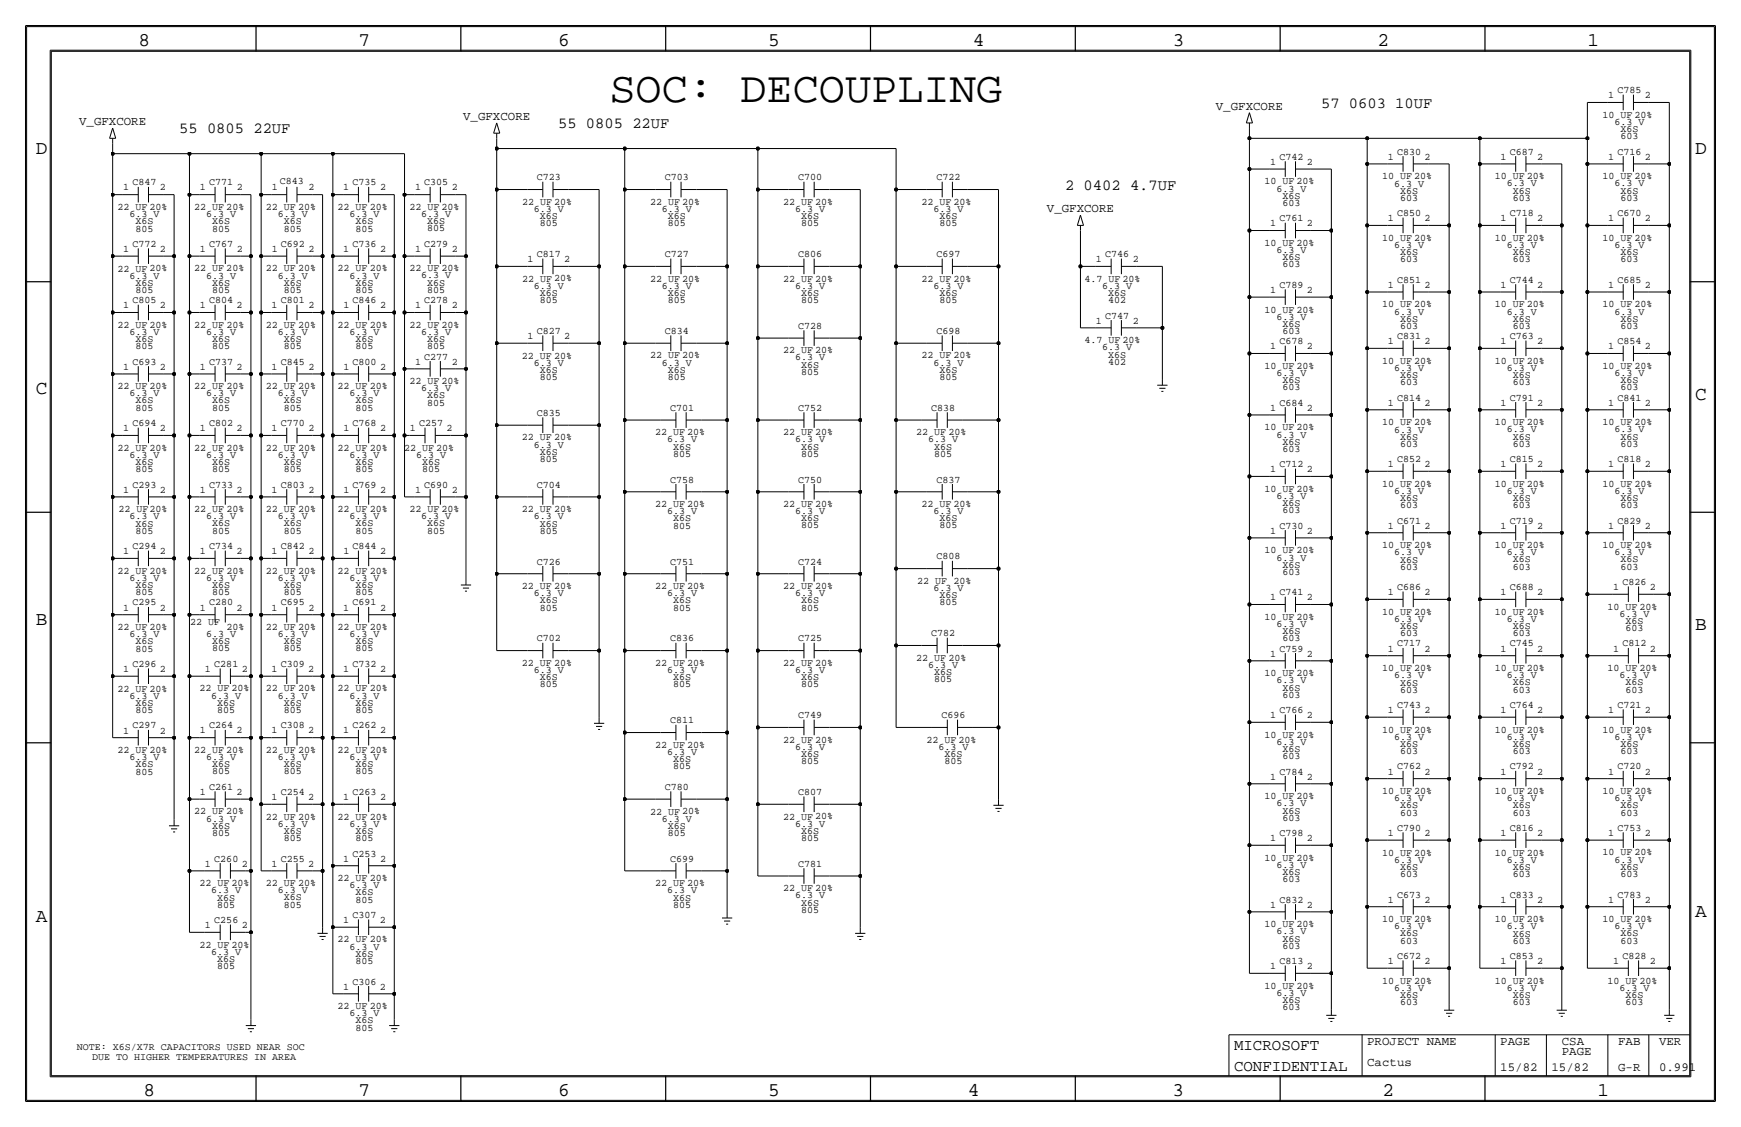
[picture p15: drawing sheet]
<svg xmlns="http://www.w3.org/2000/svg" width="432mm" height="279mm" viewBox="0 0 432 279" stroke-linecap="round" stroke-linejoin="round" font-family="sans-serif">
<defs><g id="words">
<text font-size="10.8" x="151.1" y="25.4">SOC: DECOUPLING</text>
<g font-size="4.8">
<text x="34.3" y="11.4">8</text>
<text x="88.9" y="11.4">7</text>
<text x="138.5" y="11.4">6</text>
<text x="190.5" y="11.4">5</text>
<text x="241.3" y="11.4">4</text>
<text x="290.8" y="11.4">3</text>
<text x="341.6" y="11.4">2</text>
<text x="393.7" y="11.4">1</text>
<text x="8.9" y="38.1">D</text>
<text x="420.4" y="38.1">D</text>
<text x="8.9" y="97.8">C</text>
<text x="420.4" y="99.1">C</text>
<text x="8.9" y="154.9">B</text>
<text x="420.4" y="156.2">B</text>
<text x="420.4" y="227.3">A</text>
<text x="8.9" y="228.6">A</text>
<text x="35.6" y="271.8">8</text>
<text x="88.9" y="271.8">7</text>
<text x="138.4" y="271.8">6</text>
<text x="190.5" y="271.8">5</text>
<text x="240" y="271.8">4</text>
<text x="290.8" y="271.8">3</text>
<text x="342.9" y="271.8">2</text>
<text x="396.2" y="271.8">1</text>
</g>
<g font-size="3.9">
<text x="306.1" y="260.4">MICROSOFT</text>
<text x="306.1" y="265.4">CONFIDENTIAL</text>
</g>
<g font-size="3.8">
<text x="327.7" y="26.7">57 0603 10UF</text>
<text x="44.4" y="33">55 0805 22UF</text>
<text x="138.4" y="31.8">55 0805 22UF</text>
<text x="264.2" y="47">2 0402 4.7UF</text>
</g>
<g font-size="3.1">
<text x="114.9" y="29.8">V_GFXCORE</text>
<text x="301.6" y="27.3">V_GFXCORE</text>
<text x="19.6" y="31.1">V_GFXCORE</text>
<text x="259.6" y="52.7">V_GFXCORE</text>
<text x="339.1" y="259.1">PROJECT NAME</text>
<text x="372.1" y="259.1">PAGE</text>
<text x="387.4" y="259.1">CSA</text>
<text x="387.4" y="261.6">PAGE</text>
<text x="401.3" y="259.1">FAB</text>
<text x="411.5" y="259.1">VER</text>
<text x="339.1" y="264.2">Cactus</text>
<text x="372.1" y="265.4">15/82</text>
<text x="384.8" y="265.4">15/82</text>
<text x="401.3" y="265.4">G-R</text>
<text x="411.5" y="265.4">0.991</text>
</g>
<g font-size="2.5">
<text x="401.1" y="23.1">C785</text>
<text x="397.4" y="29.2">10 UF 20%</text>
<text x="398.8" y="24.4">1</text>
<text x="407.9" y="24.4">2</text>
<text x="400.4" y="31">6.3 V</text>
<text x="401.9" y="32.8">X6S</text>
<text x="401.9" y="34.5">603</text>
<text x="315" y="40.9">1</text>
<text x="317.3" y="39.6">C742</text>
<text x="324.1" y="40.9">2</text>
<text x="344.2" y="39.6">1</text>
<text x="346.5" y="38.4">C830</text>
<text x="353.3" y="39.6">2</text>
<text x="372.2" y="39.6">1</text>
<text x="374.5" y="38.4">C687</text>
<text x="381.3" y="39.6">2</text>
<text x="398.8" y="39.6">1</text>
<text x="401.1" y="38.4">C716</text>
<text x="407.9" y="39.6">2</text>
<text x="30.5" y="47.2">1</text>
<text x="32.8" y="46">C847</text>
<text x="39.7" y="47.2">2</text>
<text x="49.6" y="47.2">1</text>
<text x="51.9" y="46">C771</text>
<text x="58.7" y="47.2">2</text>
<text x="67.4" y="47.2">1</text>
<text x="69.4" y="45.7">C843</text>
<text x="76.5" y="47.2">2</text>
<text x="85.1" y="47.2">1</text>
<text x="87.4" y="46">C735</text>
<text x="94.3" y="47.2">2</text>
<text x="102.9" y="47.2">1</text>
<text x="105.2" y="46">C305</text>
<text x="112" y="47.2">2</text>
<text x="133.2" y="44.7">C723</text>
<text x="164.9" y="44.7">C703</text>
<text x="197.9" y="44.7">C700</text>
<text x="232.2" y="44.7">C722</text>
<text x="313.6" y="45.7">10 UF 20%</text>
<text x="316.6" y="47.5">6.3 V</text>
<text x="342.8" y="44.5">10 UF 20%</text>
<text x="345.8" y="46.2">6.3 V</text>
<text x="370.8" y="44.5">10 UF 20%</text>
<text x="373.7" y="46.2">6.3 V</text>
<text x="397.4" y="44.5">10 UF 20%</text>
<text x="400.4" y="46.2">6.3 V</text>
<text x="29.1" y="52.1">22 UF 20%</text>
<text x="32.1" y="53.8">6.3 V</text>
<text x="48.2" y="52.1">22 UF 20%</text>
<text x="51.1" y="53.8">6.3 V</text>
<text x="66" y="52.1">22 UF 20%</text>
<text x="68.9" y="53.8">6.3 V</text>
<text x="83.7" y="52.1">22 UF 20%</text>
<text x="86.7" y="53.8">6.3 V</text>
<text x="101.5" y="52.1">22 UF 20%</text>
<text x="104.5" y="53.8">6.3 V</text>
<text x="129.5" y="50.7">22 UF 20%</text>
<text x="132.4" y="52.5">6.3 V</text>
<text x="161.2" y="50.8">22 UF 20%</text>
<text x="164.2" y="52.6">6.3 V</text>
<text x="194.2" y="50.8">22 UF 20%</text>
<text x="197.2" y="52.6">6.3 V</text>
<text x="228.5" y="50.8">22 UF 20%</text>
<text x="231.5" y="52.6">6.3 V</text>
<text x="318.1" y="49.3">X6S</text>
<text x="318.1" y="51.1">603</text>
<text x="346.5" y="53.6">C850</text>
<text x="347.3" y="48">X6S</text>
<text x="347.3" y="49.8">603</text>
<text x="374.5" y="53.6">C718</text>
<text x="375.2" y="48">X6S</text>
<text x="375.2" y="49.8">603</text>
<text x="401.1" y="53.6">C670</text>
<text x="401.9" y="48">X6S</text>
<text x="401.9" y="49.8">603</text>
<text x="33.6" y="57.4">805</text>
<text x="33.6" y="55.6">X6S</text>
<text x="52.6" y="57.4">805</text>
<text x="52.6" y="55.6">X6S</text>
<text x="70.4" y="57.4">805</text>
<text x="70.4" y="55.6">X6S</text>
<text x="88.2" y="57.4">805</text>
<text x="88.2" y="55.6">X6S</text>
<text x="106" y="57.4">805</text>
<text x="106" y="55.6">X6S</text>
<text x="133.9" y="56.1">805</text>
<text x="133.9" y="54.3">X6S</text>
<text x="165.7" y="56.1">805</text>
<text x="165.7" y="54.4">X6S</text>
<text x="198.7" y="56.1">805</text>
<text x="198.7" y="54.3">X6S</text>
<text x="233" y="56.1">805</text>
<text x="233" y="54.3">X6S</text>
<text x="315" y="56.1">1</text>
<text x="317.3" y="54.9">C761</text>
<text x="324.1" y="56.1">2</text>
<text x="342.8" y="59.7">10 UF 20%</text>
<text x="344.2" y="54.8">1</text>
<text x="353.3" y="54.8">2</text>
<text x="370.8" y="59.7">10 UF 20%</text>
<text x="372.2" y="54.8">1</text>
<text x="381.3" y="54.8">2</text>
<text x="397.4" y="59.7">10 UF 20%</text>
<text x="398.8" y="54.9">1</text>
<text x="407.9" y="54.9">2</text>
<text x="30.5" y="62.5">1</text>
<text x="32.8" y="61.2">C772</text>
<text x="39.7" y="62.5">2</text>
<text x="49.6" y="62.5">1</text>
<text x="51.9" y="61.2">C767</text>
<text x="58.7" y="62.5">2</text>
<text x="67.4" y="62.5">1</text>
<text x="69.7" y="61.2">C692</text>
<text x="76.5" y="62.5">2</text>
<text x="85.1" y="62.5">1</text>
<text x="87.4" y="61.2">C736</text>
<text x="94.3" y="62.5">2</text>
<text x="102.9" y="62.5">1</text>
<text x="105.2" y="61.2">C279</text>
<text x="112" y="62.5">2</text>
<text x="130.8" y="65">1</text>
<text x="133.2" y="63.8">C817</text>
<text x="140" y="65">2</text>
<text x="164.9" y="63.8">C727</text>
<text x="197.9" y="63.8">C806</text>
<text x="232.2" y="63.8">C697</text>
<text x="271.8" y="65">1</text>
<text x="274.1" y="63.8">C746</text>
<text x="280.9" y="65">2</text>
<text x="313.6" y="61">10 UF 20%</text>
<text x="316.6" y="62.7">6.3 V</text>
<text x="318.1" y="64.5">X6S</text>
<text x="345.8" y="61.5">6.3 V</text>
<text x="347.3" y="63.3">X6S</text>
<text x="347.3" y="65">603</text>
<text x="373.7" y="61.5">6.3 V</text>
<text x="375.2" y="63.2">X6S</text>
<text x="375.2" y="65">603</text>
<text x="400.4" y="61.5">6.3 V</text>
<text x="401.9" y="63.3">X6S</text>
<text x="401.9" y="65">603</text>
<text x="29.1" y="67.3">22 UF 20%</text>
<text x="32.1" y="69.1">6.3 V</text>
<text x="33.6" y="70.9">X6S</text>
<text x="48.2" y="67.3">22 UF 20%</text>
<text x="51.1" y="69.1">6.3 V</text>
<text x="52.6" y="70.9">X6S</text>
<text x="66" y="67.3">22 UF 20%</text>
<text x="68.9" y="69.1">6.3 V</text>
<text x="70.4" y="70.9">X6S</text>
<text x="83.7" y="67.3">22 UF 20%</text>
<text x="86.7" y="69.1">6.3 V</text>
<text x="88.2" y="70.9">X6S</text>
<text x="101.5" y="67.2">22 UF 20%</text>
<text x="104.5" y="69">6.3 V</text>
<text x="106" y="70.8">X6S</text>
<text x="129.5" y="69.8">22 UF 20%</text>
<text x="132.4" y="71.6">6.3 V</text>
<text x="161.2" y="69.8">22 UF 20%</text>
<text x="164.2" y="71.6">6.3 V</text>
<text x="194.2" y="69.8">22 UF 20%</text>
<text x="197.2" y="71.6">6.3 V</text>
<text x="228.5" y="69.8">22 UF 20%</text>
<text x="231.5" y="71.6">6.3 V</text>
<text x="268.9" y="69.8">4.7 UF 20%</text>
<text x="273.4" y="71.6">6.3 V</text>
<text x="317.3" y="71.4">C789</text>
<text x="318.1" y="66.3">603</text>
<text x="344.2" y="71.4">1</text>
<text x="346.5" y="70.1">C851</text>
<text x="353.3" y="71.4">2</text>
<text x="372.2" y="71.4">1</text>
<text x="374.5" y="70.1">C744</text>
<text x="381.3" y="71.4">2</text>
<text x="398.8" y="71.4">1</text>
<text x="401.1" y="70.1">C685</text>
<text x="407.9" y="71.4">2</text>
<text x="30.5" y="76.4">1</text>
<text x="32.8" y="75.2">C805</text>
<text x="33.6" y="72.6">805</text>
<text x="39.6" y="76.4">2</text>
<text x="49.6" y="76.4">1</text>
<text x="51.9" y="75.2">C804</text>
<text x="52.6" y="72.6">805</text>
<text x="58.7" y="76.4">2</text>
<text x="67.4" y="76.4">1</text>
<text x="69.7" y="75.2">C801</text>
<text x="70.4" y="72.6">805</text>
<text x="76.5" y="76.4">2</text>
<text x="85.2" y="76.4">1</text>
<text x="87.4" y="75.2">C846</text>
<text x="88.2" y="72.6">805</text>
<text x="94.3" y="76.4">2</text>
<text x="102.9" y="76.4">1</text>
<text x="105.2" y="75.2">C278</text>
<text x="106" y="72.6">805</text>
<text x="112" y="76.4">2</text>
<text x="133.9" y="75.1">805</text>
<text x="133.9" y="73.3">X6S</text>
<text x="165.7" y="75.2">805</text>
<text x="165.7" y="73.4">X6S</text>
<text x="198.7" y="75.2">805</text>
<text x="198.7" y="73.4">X6S</text>
<text x="233" y="75.2">805</text>
<text x="233" y="73.4">X6S</text>
<text x="274.9" y="75.2">402</text>
<text x="274.9" y="73.4">X6S</text>
<text x="313.6" y="77.5">10 UF 20%</text>
<text x="315" y="72.6">1</text>
<text x="324.1" y="72.6">2</text>
<text x="342.8" y="76.2">10 UF 20%</text>
<text x="345.8" y="78">6.3 V</text>
<text x="370.8" y="76.2">10 UF 20%</text>
<text x="373.7" y="78">6.3 V</text>
<text x="397.4" y="76.2">10 UF 20%</text>
<text x="400.4" y="78">6.3 V</text>
<text x="29.1" y="81.2">22 UF 20%</text>
<text x="32.1" y="83">6.3 V</text>
<text x="48.2" y="81.2">22 UF 20%</text>
<text x="51.1" y="83">6.3 V</text>
<text x="66" y="81.2">22 UF 20%</text>
<text x="68.9" y="83">6.3 V</text>
<text x="83.7" y="81.2">22 UF 20%</text>
<text x="86.7" y="83">6.3 V</text>
<text x="101.5" y="81.2">22 UF 20%</text>
<text x="104.5" y="83">6.3 V</text>
<text x="133.2" y="82.8">C827</text>
<text x="164.9" y="82.8">C834</text>
<text x="197.9" y="81.5">C728</text>
<text x="232.2" y="82.8">C698</text>
<text x="271.8" y="80.3">1</text>
<text x="274.1" y="79">C747</text>
<text x="280.9" y="80.3">2</text>
<text x="316.6" y="79.3">6.3 V</text>
<text x="318.1" y="81">X6S</text>
<text x="318.1" y="82.8">603</text>
<text x="347.3" y="79.8">X6S</text>
<text x="347.3" y="81.5">603</text>
<text x="375.2" y="79.8">X6S</text>
<text x="375.2" y="81.5">603</text>
<text x="401.9" y="79.8">X6S</text>
<text x="401.9" y="81.5">603</text>
<text x="33.6" y="86.6">805</text>
<text x="33.6" y="84.8">X6S</text>
<text x="52.6" y="86.6">805</text>
<text x="52.6" y="84.8">X6S</text>
<text x="70.4" y="86.6">805</text>
<text x="70.4" y="84.8">X6S</text>
<text x="88.2" y="86.5">805</text>
<text x="88.2" y="84.8">X6S</text>
<text x="105.2" y="89.1">C277</text>
<text x="106" y="86.5">805</text>
<text x="106" y="84.8">X6S</text>
<text x="129.5" y="88.9">22 UF 20%</text>
<text x="130.8" y="84.1">1</text>
<text x="140" y="84.1">2</text>
<text x="161.2" y="88.9">22 UF 20%</text>
<text x="194.2" y="87.6">22 UF 20%</text>
<text x="197.2" y="89.4">6.3 V</text>
<text x="228.5" y="88.8">22 UF 20%</text>
<text x="268.9" y="85.1">4.7 UF 20%</text>
<text x="273.4" y="86.9">6.3 V</text>
<text x="274.9" y="88.6">X6S</text>
<text x="315" y="86.6">1</text>
<text x="317.3" y="85.3">C678</text>
<text x="324.1" y="86.6">2</text>
<text x="344.2" y="85.3">1</text>
<text x="346.5" y="84.1">C831</text>
<text x="353.3" y="85.3">2</text>
<text x="372.2" y="85.3">1</text>
<text x="374.5" y="84.1">C763</text>
<text x="381.3" y="85.3">2</text>
<text x="398.8" y="86.6">1</text>
<text x="401.1" y="85.3">C854</text>
<text x="407.9" y="86.6">2</text>
<text x="30.5" y="91.7">1</text>
<text x="32.8" y="90.4">C693</text>
<text x="39.6" y="91.7">2</text>
<text x="49.6" y="91.7">1</text>
<text x="51.9" y="90.4">C737</text>
<text x="58.7" y="91.7">2</text>
<text x="67.4" y="91.7">1</text>
<text x="69.7" y="90.4">C845</text>
<text x="76.5" y="91.7">2</text>
<text x="85.2" y="91.7">1</text>
<text x="87.4" y="90.4">C800</text>
<text x="94.3" y="91.7">2</text>
<text x="101.5" y="95.2">22 UF 20%</text>
<text x="102.9" y="90.4">1</text>
<text x="112" y="90.4">2</text>
<text x="132.4" y="90.7">6.3 V</text>
<text x="133.9" y="94.2">805</text>
<text x="133.9" y="92.4">X6S</text>
<text x="164.2" y="90.6">6.3 V</text>
<text x="165.7" y="94.2">805</text>
<text x="165.7" y="92.4">X6S</text>
<text x="198.7" y="92.9">805</text>
<text x="198.7" y="91.1">X6S</text>
<text x="231.5" y="90.6">6.3 V</text>
<text x="233" y="94.2">805</text>
<text x="233" y="92.4">X6S</text>
<text x="274.9" y="90.4">402</text>
<text x="313.6" y="91.5">10 UF 20%</text>
<text x="316.6" y="93.3">6.3 V</text>
<text x="318.1" y="95">X6S</text>
<text x="342.8" y="90.2">10 UF 20%</text>
<text x="345.8" y="92">6.3 V</text>
<text x="347.3" y="95.5">603</text>
<text x="347.3" y="93.8">X6S</text>
<text x="370.8" y="90.2">10 UF 20%</text>
<text x="373.7" y="92">6.3 V</text>
<text x="375.2" y="93.7">X6S</text>
<text x="375.2" y="95.5">603</text>
<text x="397.4" y="91.4">10 UF 20%</text>
<text x="400.4" y="93.2">6.3 V</text>
<text x="401.9" y="95">X6S</text>
<text x="29.1" y="96.5">22 UF 20%</text>
<text x="32.1" y="98.3">6.3 V</text>
<text x="33.6" y="101.8">805</text>
<text x="33.6" y="100">X6S</text>
<text x="48.2" y="96.5">22 UF 20%</text>
<text x="51.1" y="98.3">6.3 V</text>
<text x="52.6" y="100">X6S</text>
<text x="52.6" y="101.8">805</text>
<text x="66" y="96.5">22 UF 20%</text>
<text x="68.9" y="98.2">6.3 V</text>
<text x="70.4" y="101.8">805</text>
<text x="70.4" y="100">X6S</text>
<text x="83.7" y="96.4">22 UF 20%</text>
<text x="86.7" y="98.2">6.3 V</text>
<text x="88.2" y="101.8">805</text>
<text x="88.2" y="100">X6S</text>
<text x="104.5" y="97">6.3 V</text>
<text x="106" y="98.8">X6S</text>
<text x="106" y="100.6">805</text>
<text x="166.2" y="101.9">C701</text>
<text x="197.9" y="101.9">C752</text>
<text x="231" y="101.9">C838</text>
<text x="315" y="101.8">1</text>
<text x="317.3" y="100.6">C684</text>
<text x="318.1" y="96.8">603</text>
<text x="324.1" y="101.8">2</text>
<text x="344.2" y="100.6">1</text>
<text x="346.5" y="99.3">C814</text>
<text x="353.3" y="100.6">2</text>
<text x="372.2" y="100.6">1</text>
<text x="374.5" y="99.3">C791</text>
<text x="381.3" y="100.6">2</text>
<text x="398.8" y="100.6">1</text>
<text x="401.1" y="99.3">C841</text>
<text x="401.9" y="96.8">603</text>
<text x="407.9" y="100.6">2</text>
<text x="30.5" y="106.9">1</text>
<text x="32.8" y="105.7">C694</text>
<text x="39.6" y="106.9">2</text>
<text x="49.6" y="106.9">1</text>
<text x="51.9" y="105.7">C802</text>
<text x="58.7" y="106.9">2</text>
<text x="67.4" y="106.9">1</text>
<text x="69.7" y="105.7">C770</text>
<text x="76.5" y="106.9">2</text>
<text x="85.2" y="106.9">1</text>
<text x="87.4" y="105.7">C768</text>
<text x="94.3" y="106.9">2</text>
<text x="101.7" y="106.9">1</text>
<text x="104" y="105.7">C257</text>
<text x="110.8" y="106.9">2</text>
<text x="133.2" y="103.1">C835</text>
<text x="162.5" y="107.9">22 UF 20%</text>
<text x="194.2" y="107.9">22 UF 20%</text>
<text x="227.3" y="107.9">22 UF 20%</text>
<text x="313.6" y="106.7">10 UF 20%</text>
<text x="342.8" y="105.4">10 UF 20%</text>
<text x="345.8" y="107.2">6.3 V</text>
<text x="370.8" y="105.4">10 UF 20%</text>
<text x="373.7" y="107.2">6.3 V</text>
<text x="397.4" y="105.4">10 UF 20%</text>
<text x="400.4" y="107.2">6.3 V</text>
<text x="29.1" y="111.7">22 UF 20%</text>
<text x="32.1" y="113.5">6.3 V</text>
<text x="48.2" y="111.7">22 UF 20%</text>
<text x="51.1" y="113.5">6.3 V</text>
<text x="66" y="111.7">22 UF 20%</text>
<text x="68.9" y="113.5">6.3 V</text>
<text x="83.7" y="111.7">22 UF 20%</text>
<text x="86.7" y="113.5">6.3 V</text>
<text x="100.3" y="111.7">22 UF 20%</text>
<text x="103.2" y="113.5">6.3 V</text>
<text x="129.5" y="109.2">22 UF 20%</text>
<text x="132.4" y="111">6.3 V</text>
<text x="133.9" y="112.8">X6S</text>
<text x="165.4" y="109.7">6.3 V</text>
<text x="166.9" y="113.3">805</text>
<text x="166.9" y="111.5">X6S</text>
<text x="197.2" y="109.7">6.3 V</text>
<text x="198.7" y="113.2">805</text>
<text x="198.7" y="111.5">X6S</text>
<text x="230.2" y="109.7">6.3 V</text>
<text x="231.7" y="113.2">805</text>
<text x="231.7" y="111.4">X6S</text>
<text x="316.6" y="108.5">6.3 V</text>
<text x="318.1" y="110.3">X6S</text>
<text x="318.1" y="112">603</text>
<text x="347.3" y="109">X6S</text>
<text x="347.3" y="110.8">603</text>
<text x="375.2" y="109">X6S</text>
<text x="375.2" y="110.8">603</text>
<text x="401.9" y="109">X6S</text>
<text x="401.9" y="110.7">603</text>
<text x="33.6" y="117.1">805</text>
<text x="33.6" y="115.3">X6S</text>
<text x="52.6" y="115.3">X6S</text>
<text x="52.6" y="117.1">805</text>
<text x="70.4" y="117">805</text>
<text x="70.4" y="115.3">X6S</text>
<text x="88.2" y="117">805</text>
<text x="88.2" y="115.2">X6S</text>
<text x="104.7" y="117">805</text>
<text x="104.7" y="115.3">X6S</text>
<text x="133.9" y="114.5">805</text>
<text x="166.2" y="119.6">C758</text>
<text x="197.9" y="119.6">C750</text>
<text x="232.2" y="119.6">C837</text>
<text x="315" y="117.1">1</text>
<text x="317.3" y="115.8">C712</text>
<text x="324.1" y="117.1">2</text>
<text x="344.2" y="115.8">1</text>
<text x="346.5" y="114.5">C852</text>
<text x="353.3" y="115.8">2</text>
<text x="372.2" y="115.8">1</text>
<text x="374.5" y="114.5">C815</text>
<text x="381.3" y="115.8">2</text>
<text x="398.8" y="115.8">1</text>
<text x="401.1" y="114.6">C818</text>
<text x="407.9" y="115.8">2</text>
<text x="30.5" y="122.2">1</text>
<text x="32.8" y="120.9">C293</text>
<text x="39.6" y="122.2">2</text>
<text x="49.6" y="122.2">1</text>
<text x="51.9" y="120.9">C733</text>
<text x="58.7" y="122.2">2</text>
<text x="67.4" y="122.1">1</text>
<text x="69.7" y="120.9">C803</text>
<text x="76.5" y="122.1">2</text>
<text x="85.2" y="122.1">1</text>
<text x="87.4" y="120.9">C769</text>
<text x="94.3" y="122.1">2</text>
<text x="102.9" y="122.1">1</text>
<text x="105.2" y="120.9">C690</text>
<text x="112" y="122.1">2</text>
<text x="133.2" y="120.9">C704</text>
<text x="162.5" y="125.7">22 UF 20%</text>
<text x="194.2" y="125.7">22 UF 20%</text>
<text x="228.5" y="125.7">22 UF 20%</text>
<text x="313.6" y="122">10 UF 20%</text>
<text x="316.6" y="123.7">6.3 V</text>
<text x="318.1" y="125.5">X6S</text>
<text x="342.8" y="120.7">10 UF 20%</text>
<text x="345.8" y="122.5">6.3 V</text>
<text x="347.3" y="124.2">X6S</text>
<text x="370.8" y="120.7">10 UF 20%</text>
<text x="373.7" y="122.4">6.3 V</text>
<text x="375.2" y="124.2">X6S</text>
<text x="375.2" y="126">603</text>
<text x="397.4" y="120.6">10 UF 20%</text>
<text x="400.4" y="122.4">6.3 V</text>
<text x="401.9" y="124.2">X6S</text>
<text x="401.9" y="126">603</text>
<text x="29.4" y="127">22 UF20%</text>
<text x="32.1" y="128.8">6.3 V</text>
<text x="33.6" y="130.5">X6S</text>
<text x="48.2" y="127">22 UF 20%</text>
<text x="51.1" y="128.7">6.3 V</text>
<text x="52.6" y="130.5">X6S</text>
<text x="66" y="126.9">22 UF 20%</text>
<text x="68.9" y="128.7">6.3 V</text>
<text x="70.4" y="130.5">X6S</text>
<text x="83.7" y="126.9">22 UF 20%</text>
<text x="86.7" y="128.7">6.3 V</text>
<text x="88.2" y="130.5">X6S</text>
<text x="101.5" y="127">22 UF 20%</text>
<text x="104.5" y="128.7">6.3 V</text>
<text x="106" y="130.5">X6S</text>
<text x="129.5" y="127">22 UF 20%</text>
<text x="132.4" y="128.8">6.3 V</text>
<text x="133.9" y="130.5">X6S</text>
<text x="165.4" y="127.5">6.3 V</text>
<text x="166.9" y="131">805</text>
<text x="166.9" y="129.3">X6S</text>
<text x="197.2" y="127.5">6.3 V</text>
<text x="198.7" y="131">805</text>
<text x="198.7" y="129.2">X6S</text>
<text x="231.5" y="127.5">6.3 V</text>
<text x="233" y="131">805</text>
<text x="233" y="129.2">X6S</text>
<text x="317.3" y="131.1">C730</text>
<text x="318.1" y="127.3">603</text>
<text x="344.2" y="131">1</text>
<text x="346.5" y="129.8">C671</text>
<text x="347.3" y="126">603</text>
<text x="353.3" y="131">2</text>
<text x="372.2" y="131">1</text>
<text x="374.5" y="129.8">C719</text>
<text x="381.3" y="131">2</text>
<text x="398.8" y="131.1">1</text>
<text x="401.1" y="129.8">C829</text>
<text x="407.9" y="131.1">2</text>
<text x="30.5" y="137.4">1</text>
<text x="32.8" y="136.1">C294</text>
<text x="33.6" y="132.3">805</text>
<text x="39.6" y="137.4">2</text>
<text x="49.6" y="137.4">1</text>
<text x="51.9" y="136.1">C734</text>
<text x="52.6" y="132.3">805</text>
<text x="58.7" y="137.4">2</text>
<text x="67.4" y="137.4">1</text>
<text x="69.7" y="136.1">C842</text>
<text x="70.4" y="132.3">805</text>
<text x="76.5" y="137.4">2</text>
<text x="85.2" y="137.4">1</text>
<text x="87.4" y="136.1">C844</text>
<text x="88.2" y="132.3">805</text>
<text x="94.3" y="137.4">2</text>
<text x="106" y="132.3">805</text>
<text x="133.9" y="132.3">805</text>
<text x="313.6" y="137.2">10 UF 20%</text>
<text x="315" y="132.3">1</text>
<text x="324.1" y="132.3">2</text>
<text x="342.8" y="135.9">10 UF 20%</text>
<text x="345.8" y="137.7">6.3 V</text>
<text x="370.8" y="135.9">10 UF 20%</text>
<text x="373.7" y="137.7">6.3 V</text>
<text x="397.4" y="135.9">10 UF 20%</text>
<text x="400.4" y="137.7">6.3 V</text>
<text x="29.1" y="142.2">22 UF 20%</text>
<text x="48.2" y="142.2">22 UF 20%</text>
<text x="51.1" y="144">6.3 V</text>
<text x="66" y="142.2">22 UF 20%</text>
<text x="68.9" y="144">6.3 V</text>
<text x="83.7" y="142.2">22 UF 20%</text>
<text x="86.7" y="144">6.3 V</text>
<text x="133.2" y="140">C726</text>
<text x="166.2" y="140">C751</text>
<text x="197.9" y="140">C724</text>
<text x="232.2" y="138.7">C808</text>
<text x="316.6" y="139">6.3 V</text>
<text x="318.1" y="140.7">X6S</text>
<text x="318.1" y="142.5">603</text>
<text x="347.3" y="139.5">X6S</text>
<text x="347.3" y="141.3">603</text>
<text x="375.2" y="139.4">X6S</text>
<text x="375.2" y="141.2">603</text>
<text x="401.9" y="139.4">X6S</text>
<text x="401.9" y="141.2">603</text>
<text x="32.1" y="144">6.3 V</text>
<text x="33.6" y="147.6">805</text>
<text x="33.6" y="145.8">X6S</text>
<text x="52.6" y="147.5">805</text>
<text x="52.6" y="145.8">X6S</text>
<text x="70.4" y="145.7">X6S</text>
<text x="70.4" y="147.5">805</text>
<text x="88.2" y="147.5">805</text>
<text x="88.2" y="145.7">X6S</text>
<text x="129.5" y="146">22 UF 20%</text>
<text x="132.4" y="147.8">6.3 V</text>
<text x="133.9" y="149.6">X6S</text>
<text x="162.5" y="146">22 UF 20%</text>
<text x="165.4" y="147.8">6.3 V</text>
<text x="166.9" y="149.6">X6S</text>
<text x="194.2" y="146">22 UF 20%</text>
<text x="197.2" y="147.8">6.3 V</text>
<text x="198.7" y="149.6">X6S</text>
<text x="227.5" y="144.7">22 UF 20%</text>
<text x="231.5" y="146.5">6.3 V</text>
<text x="233" y="148.3">X6S</text>
<text x="315" y="148.8">1</text>
<text x="317.3" y="147.6">C741</text>
<text x="324.1" y="148.8">2</text>
<text x="344.2" y="147.6">1</text>
<text x="346.5" y="146.3">C686</text>
<text x="353.3" y="147.6">2</text>
<text x="372.2" y="147.6">1</text>
<text x="374.5" y="146.3">C688</text>
<text x="381.3" y="147.6">2</text>
<text x="400.1" y="146.3">1</text>
<text x="402.4" y="145">C826</text>
<text x="409.2" y="146.3">2</text>
<text x="30.5" y="151.4">1</text>
<text x="32.8" y="150.1">C295</text>
<text x="39.6" y="151.4">2</text>
<text x="47.2" y="154.9">22 UF</text>
<text x="49.6" y="151.4">1</text>
<text x="51.9" y="150.1">C280</text>
<text x="58.7" y="151.4">2</text>
<text x="67.4" y="151.4">1</text>
<text x="69.7" y="150.1">C695</text>
<text x="76.5" y="151.4">2</text>
<text x="85.2" y="151.4">1</text>
<text x="87.4" y="150.1">C691</text>
<text x="94.3" y="151.4">2</text>
<text x="133.9" y="151.4">805</text>
<text x="166.9" y="151.4">805</text>
<text x="198.7" y="151.4">805</text>
<text x="233" y="150.1">805</text>
<text x="313.6" y="153.7">10 UF 20%</text>
<text x="316.6" y="155.5">6.3 V</text>
<text x="342.8" y="152.4">10 UF 20%</text>
<text x="345.8" y="154.2">6.3 V</text>
<text x="347.3" y="156">X6S</text>
<text x="370.8" y="152.4">10 UF 20%</text>
<text x="373.7" y="154.2">6.3 V</text>
<text x="375.2" y="156">X6S</text>
<text x="398.7" y="151.1">10 UF 20%</text>
<text x="401.7" y="152.9">6.3 V</text>
<text x="403.2" y="154.7">X6S</text>
<text x="29.1" y="156.2">22 UF 20%</text>
<text x="32.1" y="158">6.3 V</text>
<text x="33.6" y="161.5">805</text>
<text x="33.6" y="159.8">X6S</text>
<text x="51.1" y="158">6.3 V</text>
<text x="52.6" y="161.5">805</text>
<text x="52.6" y="159.7">X6S</text>
<text x="56.1" y="156.2">20%</text>
<text x="66" y="156.2">22 UF 20%</text>
<text x="68.9" y="157.9">6.3 V</text>
<text x="70.4" y="159.7">X6S</text>
<text x="70.4" y="161.5">805</text>
<text x="83.7" y="156.2">22 UF 20%</text>
<text x="86.7" y="157.9">6.3 V</text>
<text x="88.2" y="159.7">X6S</text>
<text x="88.2" y="161.5">805</text>
<text x="133.2" y="159">C702</text>
<text x="166.2" y="159">C836</text>
<text x="197.9" y="159">C725</text>
<text x="231" y="157.7">C782</text>
<text x="317.3" y="161.5">C759</text>
<text x="318.1" y="157.3">X6S</text>
<text x="318.1" y="159">603</text>
<text x="344.2" y="161.5">1</text>
<text x="346.5" y="160.3">C717</text>
<text x="347.3" y="157.8">603</text>
<text x="353.3" y="161.5">2</text>
<text x="372.2" y="161.5">1</text>
<text x="374.5" y="160.3">C745</text>
<text x="375.2" y="157.7">603</text>
<text x="381.3" y="161.5">2</text>
<text x="400.1" y="161.5">1</text>
<text x="402.4" y="160.3">C812</text>
<text x="403.2" y="156.5">603</text>
<text x="409.2" y="161.5">2</text>
<text x="30.5" y="166.6">1</text>
<text x="32.8" y="165.4">C296</text>
<text x="39.6" y="166.6">2</text>
<text x="50.8" y="166.6">1</text>
<text x="53.2" y="165.3">C281</text>
<text x="60" y="166.6">2</text>
<text x="67.4" y="166.6">1</text>
<text x="69.7" y="165.3">C309</text>
<text x="76.5" y="166.6">2</text>
<text x="85.2" y="166.6">1</text>
<text x="87.4" y="165.3">C732</text>
<text x="94.3" y="166.6">2</text>
<text x="129.5" y="165.1">22 UF 20%</text>
<text x="132.4" y="166.9">6.3 V</text>
<text x="162.5" y="165.1">22 UF 20%</text>
<text x="165.4" y="166.9">6.3 V</text>
<text x="194.2" y="165.1">22 UF 20%</text>
<text x="197.2" y="166.8">6.3 V</text>
<text x="227.3" y="163.8">22 UF 20%</text>
<text x="230.2" y="165.6">6.3 V</text>
<text x="231.7" y="167.3">X6S</text>
<text x="313.6" y="167.7">10 UF 20%</text>
<text x="315" y="162.8">1</text>
<text x="324.1" y="162.8">2</text>
<text x="342.8" y="166.4">10 UF 20%</text>
<text x="370.8" y="166.4">10 UF 20%</text>
<text x="398.7" y="166.4">10 UF 20%</text>
<text x="29.1" y="171.4">22 UF 20%</text>
<text x="32.1" y="173.2">6.3 V</text>
<text x="49.5" y="171.4">22 UF 20%</text>
<text x="52.4" y="173.2">6.3 V</text>
<text x="66" y="171.4">22 UF 20%</text>
<text x="68.9" y="173.2">6.3 V</text>
<text x="83.7" y="171.4">22 UF 20%</text>
<text x="86.7" y="173.2">6.3 V</text>
<text x="133.9" y="170.4">805</text>
<text x="133.9" y="168.6">X6S</text>
<text x="166.9" y="170.4">805</text>
<text x="166.9" y="168.6">X6S</text>
<text x="198.7" y="170.4">805</text>
<text x="198.7" y="168.6">X6S</text>
<text x="231.7" y="169.1">805</text>
<text x="316.6" y="169.4">6.3 V</text>
<text x="318.1" y="171.2">X6S</text>
<text x="318.1" y="173">603</text>
<text x="345.8" y="168.2">6.3 V</text>
<text x="347.3" y="170">X6S</text>
<text x="347.3" y="171.7">603</text>
<text x="373.7" y="168.1">6.3 V</text>
<text x="375.2" y="169.9">X6S</text>
<text x="375.2" y="171.7">603</text>
<text x="401.7" y="168.1">6.3 V</text>
<text x="403.2" y="169.9">X6S</text>
<text x="403.2" y="171.7">603</text>
<text x="33.6" y="176.8">805</text>
<text x="33.6" y="175">X6S</text>
<text x="53.9" y="176.8">805</text>
<text x="53.9" y="175">X6S</text>
<text x="70.4" y="176.8">805</text>
<text x="70.4" y="175">X6S</text>
<text x="88.2" y="176.7">805</text>
<text x="88.2" y="175">X6S</text>
<text x="166.2" y="179.3">C811</text>
<text x="197.9" y="178.1">C749</text>
<text x="233.5" y="178.1">C696</text>
<text x="315" y="178">1</text>
<text x="317.3" y="176.8">C766</text>
<text x="324.1" y="178">2</text>
<text x="344.2" y="176.8">1</text>
<text x="346.5" y="175.5">C743</text>
<text x="353.3" y="176.8">2</text>
<text x="372.2" y="176.8">1</text>
<text x="374.5" y="175.5">C764</text>
<text x="381.3" y="176.8">2</text>
<text x="398.8" y="176.8">1</text>
<text x="401.1" y="175.5">C721</text>
<text x="407.9" y="176.8">2</text>
<text x="30.5" y="181.8">1</text>
<text x="32.8" y="180.6">C297</text>
<text x="39.6" y="181.8">2</text>
<text x="49.6" y="181.8">1</text>
<text x="51.9" y="180.6">C264</text>
<text x="58.7" y="181.8">2</text>
<text x="67.4" y="181.8">1</text>
<text x="69.7" y="180.6">C308</text>
<text x="76.5" y="181.8">2</text>
<text x="85.1" y="181.8">1</text>
<text x="87.4" y="180.6">C262</text>
<text x="94.3" y="181.8">2</text>
<text x="162.5" y="185.4">22 UF 20%</text>
<text x="194.2" y="184.1">22 UF 20%</text>
<text x="197.2" y="185.9">6.3 V</text>
<text x="229.8" y="184.1">22 UF 20%</text>
<text x="232.8" y="185.9">6.3 V</text>
<text x="313.6" y="182.9">10 UF 20%</text>
<text x="316.6" y="184.7">6.3 V</text>
<text x="342.8" y="181.6">10 UF 20%</text>
<text x="345.8" y="183.4">6.3 V</text>
<text x="347.3" y="185.2">X6S</text>
<text x="370.8" y="181.6">10 UF 20%</text>
<text x="373.7" y="183.4">6.3 V</text>
<text x="375.2" y="185.2">X6S</text>
<text x="397.4" y="181.6">10 UF 20%</text>
<text x="400.4" y="183.4">6.3 V</text>
<text x="401.9" y="185.2">X6S</text>
<text x="29.1" y="186.7">22 UF 20%</text>
<text x="32.1" y="188.5">6.3 V</text>
<text x="33.6" y="190.2">X6S</text>
<text x="48.2" y="186.7">22 UF 20%</text>
<text x="51.1" y="188.5">6.3 V</text>
<text x="52.6" y="190.2">X6S</text>
<text x="66" y="186.7">22 UF 20%</text>
<text x="68.9" y="188.4">6.3 V</text>
<text x="70.4" y="192">805</text>
<text x="70.4" y="190.2">X6S</text>
<text x="83.7" y="186.7">22 UF 20%</text>
<text x="86.7" y="188.4">6.3 V</text>
<text x="88.2" y="192">805</text>
<text x="88.2" y="190.2">X6S</text>
<text x="165.4" y="187.2">6.3 V</text>
<text x="166.9" y="190.8">805</text>
<text x="166.9" y="189">X6S</text>
<text x="198.7" y="189.5">805</text>
<text x="198.7" y="187.7">X6S</text>
<text x="234.2" y="189.4">805</text>
<text x="234.2" y="187.7">X6S</text>
<text x="318.1" y="186.5">X6S</text>
<text x="318.1" y="188.2">603</text>
<text x="346.5" y="190.8">C762</text>
<text x="347.3" y="187">603</text>
<text x="374.5" y="190.8">C792</text>
<text x="375.2" y="187">603</text>
<text x="401.1" y="190.8">C720</text>
<text x="401.9" y="186.9">603</text>
<text x="33.6" y="192">805</text>
<text x="49.6" y="197.1">1</text>
<text x="51.9" y="195.8">C261</text>
<text x="52.6" y="192">805</text>
<text x="58.7" y="197.1">2</text>
<text x="69.7" y="197.1">C254</text>
<text x="87.4" y="197.1">C263</text>
<text x="164.9" y="195.8">C780</text>
<text x="197.9" y="197.1">C807</text>
<text x="315" y="193.3">1</text>
<text x="317.3" y="192">C784</text>
<text x="324.1" y="193.3">2</text>
<text x="342.8" y="196.9">10 UF 20%</text>
<text x="344.2" y="192">1</text>
<text x="353.3" y="192">2</text>
<text x="370.8" y="196.9">10 UF 20%</text>
<text x="372.1" y="192">1</text>
<text x="381.3" y="192">2</text>
<text x="397.4" y="196.8">10 UF 20%</text>
<text x="398.8" y="192">1</text>
<text x="407.9" y="192">2</text>
<text x="48.2" y="201.9">22 UF 20%</text>
<text x="51.1" y="203.7">6.3 V</text>
<text x="66" y="203.2">22 UF 20%</text>
<text x="67.4" y="198.4">1</text>
<text x="76.5" y="198.4">2</text>
<text x="83.7" y="203.2">22 UF 20%</text>
<text x="85.1" y="198.4">1</text>
<text x="94.3" y="198.4">2</text>
<text x="161.2" y="201.9">22 UF 20%</text>
<text x="164.2" y="203.7">6.3 V</text>
<text x="194.2" y="203.2">22 UF 20%</text>
<text x="313.6" y="198.1">10 UF 20%</text>
<text x="316.6" y="199.9">6.3 V</text>
<text x="318.1" y="201.7">X6S</text>
<text x="318.1" y="203.5">603</text>
<text x="345.8" y="198.6">6.3 V</text>
<text x="347.3" y="200.4">X6S</text>
<text x="347.3" y="202.2">603</text>
<text x="373.7" y="198.6">6.3 V</text>
<text x="375.2" y="200.4">X6S</text>
<text x="375.2" y="202.2">603</text>
<text x="400.4" y="198.6">6.3 V</text>
<text x="401.9" y="200.4">X6S</text>
<text x="401.9" y="202.2">603</text>
<text x="52.6" y="207.3">805</text>
<text x="52.6" y="205.5">X6S</text>
<text x="68.9" y="205">6.3 V</text>
<text x="70.4" y="208.5">805</text>
<text x="70.4" y="206.7">X6S</text>
<text x="86.7" y="204.9">6.3 V</text>
<text x="88.2" y="206.7">X6S</text>
<text x="88.2" y="208.5">805</text>
<text x="165.7" y="207.3">805</text>
<text x="165.7" y="205.5">X6S</text>
<text x="197.2" y="204.9">6.3 V</text>
<text x="198.7" y="208.5">805</text>
<text x="198.7" y="206.7">X6S</text>
<text x="315" y="208.5">1</text>
<text x="317.3" y="207.3">C798</text>
<text x="324.1" y="208.5">2</text>
<text x="344.2" y="207.3">1</text>
<text x="346.5" y="206">C790</text>
<text x="353.3" y="207.3">2</text>
<text x="372.1" y="207.3">1</text>
<text x="374.5" y="206">C816</text>
<text x="381.3" y="207.3">2</text>
<text x="398.8" y="207.3">1</text>
<text x="401.1" y="206">C753</text>
<text x="407.9" y="207.3">2</text>
<text x="50.8" y="214.9">1</text>
<text x="53.2" y="213.6">C260</text>
<text x="60" y="214.9">2</text>
<text x="67.4" y="214.9">1</text>
<text x="69.7" y="213.6">C255</text>
<text x="76.5" y="214.9">2</text>
<text x="85.1" y="213.6">1</text>
<text x="87.4" y="212.3">C253</text>
<text x="94.2" y="213.6">2</text>
<text x="166.2" y="213.6">C699</text>
<text x="197.9" y="214.9">C781</text>
<text x="313.6" y="213.4">10 UF 20%</text>
<text x="316.6" y="215.1">6.3 V</text>
<text x="342.8" y="212.1">10 UF 20%</text>
<text x="345.8" y="213.9">6.3 V</text>
<text x="347.3" y="215.7">X6S</text>
<text x="370.8" y="212.1">10 UF 20%</text>
<text x="373.7" y="213.9">6.3 V</text>
<text x="375.2" y="215.7">X6S</text>
<text x="397.4" y="212.1">10 UF 20%</text>
<text x="400.4" y="213.9">6.3 V</text>
<text x="401.9" y="215.6">X6S</text>
<text x="49.5" y="219.7">22 UF 20%</text>
<text x="52.4" y="221.5">6.3 V</text>
<text x="66" y="219.7">22 UF 20%</text>
<text x="68.9" y="221.5">6.3 V</text>
<text x="83.7" y="218.4">22 UF 20%</text>
<text x="86.7" y="220.2">6.3 V</text>
<text x="88.2" y="222">X6S</text>
<text x="162.5" y="219.7">22 UF 20%</text>
<text x="165.4" y="221.5">6.3 V</text>
<text x="194.2" y="221">22 UF 20%</text>
<text x="318.1" y="216.9">X6S</text>
<text x="318.1" y="218.7">603</text>
<text x="347.3" y="217.4">603</text>
<text x="375.2" y="217.4">603</text>
<text x="401.9" y="217.4">603</text>
<text x="53.9" y="225">805</text>
<text x="53.9" y="223.3">X6S</text>
<text x="70.4" y="225">805</text>
<text x="70.4" y="223.2">X6S</text>
<text x="87.4" y="227.6">C307</text>
<text x="88.2" y="223.7">805</text>
<text x="166.9" y="225">805</text>
<text x="166.9" y="223.3">X6S</text>
<text x="197.2" y="222.7">6.3 V</text>
<text x="198.7" y="226.3">805</text>
<text x="198.7" y="224.5">X6S</text>
<text x="315" y="225">1</text>
<text x="317.3" y="223.8">C832</text>
<text x="324.1" y="225">2</text>
<text x="344.2" y="223.8">1</text>
<text x="346.5" y="222.5">C673</text>
<text x="353.3" y="223.8">2</text>
<text x="372.1" y="223.8">1</text>
<text x="374.5" y="222.5">C833</text>
<text x="381.3" y="223.8">2</text>
<text x="398.8" y="223.8">1</text>
<text x="401.1" y="222.5">C783</text>
<text x="407.9" y="223.8">2</text>
<text x="50.8" y="230.1">1</text>
<text x="53.2" y="228.9">C256</text>
<text x="60" y="230.1">2</text>
<text x="83.7" y="233.7">22 UF 20%</text>
<text x="85.1" y="228.8">1</text>
<text x="94.2" y="228.8">2</text>
<text x="313.6" y="229.9">10 UF 20%</text>
<text x="316.6" y="231.7">6.3 V</text>
<text x="318.1" y="233.4">X6S</text>
<text x="342.8" y="228.6">10 UF 20%</text>
<text x="345.8" y="230.4">6.3 V</text>
<text x="347.3" y="232.2">X6S</text>
<text x="347.3" y="233.9">603</text>
<text x="370.8" y="228.6">10 UF 20%</text>
<text x="373.7" y="230.4">6.3 V</text>
<text x="375.2" y="232.2">X6S</text>
<text x="375.2" y="234">603</text>
<text x="397.4" y="228.6">10 UF 20%</text>
<text x="400.4" y="230.4">6.3 V</text>
<text x="401.9" y="232.1">X6S</text>
<text x="401.9" y="233.9">603</text>
<text x="49.5" y="235">22 UF 20%</text>
<text x="52.4" y="236.7">6.3 V</text>
<text x="53.9" y="238.5">X6S</text>
<text x="86.7" y="235.4">6.3 V</text>
<text x="88.2" y="239">805</text>
<text x="88.2" y="237.2">X6S</text>
<text x="317.3" y="239">C813</text>
<text x="318.1" y="235.2">603</text>
<text x="344.2" y="239">1</text>
<text x="346.5" y="237.7">C672</text>
<text x="353.3" y="239">2</text>
<text x="372.1" y="239">1</text>
<text x="374.5" y="237.7">C853</text>
<text x="381.3" y="239">2</text>
<text x="400.1" y="239">1</text>
<text x="402.4" y="237.7">C828</text>
<text x="409.2" y="239">2</text>
<text x="53.9" y="240.3">805</text>
<text x="85.1" y="245.3">1</text>
<text x="87.4" y="244.1">C306</text>
<text x="94.2" y="245.3">2</text>
<text x="313.6" y="245.1">10 UF 20%</text>
<text x="315" y="240.3">1</text>
<text x="324.1" y="240.3">2</text>
<text x="342.8" y="243.9">10 UF 20%</text>
<text x="345.8" y="245.6">6.3 V</text>
<text x="370.8" y="243.9">10 UF 20%</text>
<text x="373.7" y="245.6">6.3 V</text>
<text x="398.7" y="243.8">10 UF 20%</text>
<text x="401.7" y="245.6">6.3 V</text>
<text x="83.7" y="250.2">22 UF 20%</text>
<text x="86.7" y="251.9">6.3 V</text>
<text x="316.6" y="246.9">6.3 V</text>
<text x="318.1" y="248.7">X6S</text>
<text x="318.1" y="250.5">603</text>
<text x="347.3" y="247.4">X6S</text>
<text x="347.3" y="249.2">603</text>
<text x="375.2" y="247.4">X6S</text>
<text x="375.2" y="249.2">603</text>
<text x="403.2" y="247.4">X6S</text>
<text x="403.2" y="249.2">603</text>
<text x="88.2" y="255.5">805</text>
<text x="88.2" y="253.7">X6S</text>
<text x="19" y="260.3">NOTE: X6S/X7R CAPACITORS USED NEAR SOC</text>
<text x="22.9" y="262.9">DUE TO HIGHER TEMPERATURES IN AREA</text>
</g>
</g></defs>
<!-- layer: Nets -->
<g fill="none" stroke="#000" stroke-width=".25">
<path d="M27.9 38.1h19.1zM27.9 35.6v2.5zM27.9 38.1v10.2zM47 38.1v10.2zM47 38.1h17.8zM64.8 38.1h17.8zM64.8 38.1v10.2zM82.5 38.1h17.8zM82.5 38.1v10.2zM100.3 38.1v10.2zM123.2 36.8h31.7zM123.2 34.3v2.5z"/>
<path d="M123.2 36.8v10.2zM154.9 36.8v10.2zM154.9 36.8h33.1zM188 36.8v10.2zM188 36.8h34.2zM222.2 36.8v10.2zM309.9 34.3h29.2zM309.9 34.3v7.6zM309.9 31.8v2.5zM339.1 34.3h27.9zM339.1 34.3v6.3zM367 34.3h26.7z"/>
<path d="M367 34.3v6.3zM393.7 25.4v8.9zM393.7 34.3v6.3zM393.7 25.4h5.1zM408.9 25.4h5.1zM414 25.4v15.2zM27.9 48.3h2.6zM27.9 48.3v15.2zM40.6 48.3h2.6zM43.2 48.3v15.2zM47 48.3h2.5zM47 48.3v15.2z"/>
<path d="M59.7 48.3h2.5zM62.2 48.3v15.2zM64.8 48.3h2.5zM64.8 48.3v15.2zM77.5 48.3h2.5zM80 48.3v15.2zM82.5 48.3h2.6zM82.5 48.3v15.2zM95.2 48.3h2.6zM97.8 48.3v15.2zM100.3 48.3h2.6zM100.3 48.3v15.2z"/>
<path d="M113 48.3h2.6zM115.6 48.3v15.2zM123.2 47h7.6zM123.2 47v19zM141 47h7.6zM148.6 47v19zM154.9 47h7.7zM154.9 47v19zM172.7 47h7.6zM180.3 47v19zM188 47v19zM188 47h7.6z"/>
<path d="M205.7 47h7.7zM213.4 47v19zM222.2 47h7.7zM222.2 47v19zM240 47h7.7zM247.6 47v19zM268 57.2v8.8zM309.9 41.9h5.1zM309.9 41.9v15.3zM309.9 57.2h5.1zM309.9 57.2v16.5zM325.1 57.2h5.1z"/>
<path d="M325.1 41.9h5.1zM330.2 57.2v16.5zM330.2 41.9v15.2zM339.1 40.6h5.1zM339.1 40.6v15.3zM339.1 55.9h5.1zM339.1 55.9v16.5zM354.3 55.9h5.1zM354.3 40.6h5.1zM359.4 55.9v16.5zM359.4 40.6v15.3zM367 40.6h5.1z"/>
<path d="M367 40.6v15.3zM367 55.9h5.1zM367 55.9v16.5zM382.3 55.9h5zM382.3 40.6h5zM387.3 55.9v16.5zM387.3 40.6v15.3zM393.7 40.6h5.1zM393.7 40.6v15.3zM393.7 55.9h5.1zM393.7 55.9v16.5zM408.9 40.6h5.1z"/>
<path d="M408.9 55.9h5.1zM414 40.6v15.3zM414 55.9v16.5zM27.9 63.5h2.6zM27.9 63.5v14zM27.9 77.5h2.6zM27.9 77.5v15.2zM40.6 63.5h2.6zM40.6 77.5h2.6zM43.2 63.5v14zM43.2 77.5v15.2zM47 77.5v15.2z"/>
<path d="M47 63.5v14zM47 77.5h2.5zM47 63.5h2.5zM59.7 77.5h2.5zM59.7 63.5h2.5zM62.2 77.5v15.2zM62.2 63.5v14zM64.8 63.5h2.5zM64.8 63.5v14zM64.8 77.5h2.5zM64.8 77.5v15.2zM77.5 77.5h2.5z"/>
<path d="M77.5 63.5h2.5zM80 77.5v15.2zM80 63.5v14zM82.5 63.5h2.6zM82.5 63.5v14zM82.5 77.5h2.6zM82.5 77.5v15.2zM95.2 77.5h2.6zM95.2 63.5h2.6zM97.8 77.5v15.2zM97.8 63.5v14zM100.3 63.5h2.6z"/>
<path d="M100.3 63.5v14zM100.3 77.5v13.9zM100.3 77.5h2.6zM113 63.5h2.6zM113 77.5h2.6zM115.6 63.5v14zM115.6 77.5v13.9zM123.2 66h7.6zM123.2 66v19.1zM141 66h7.6zM148.6 66v19.1zM154.9 66v19.1z"/>
<path d="M154.9 66h7.7zM172.7 66h7.6zM180.3 66v19.1zM188 66v17.8zM188 66h7.6zM205.7 66h7.7zM213.4 66v17.8zM222.2 66h7.7zM222.2 66v19.1zM240 66h7.6zM247.6 66v19.1zM268 66v15.3z"/>
<path d="M268 66h3.8zM281.9 66h6.4zM288.3 66v15.3zM309.9 73.7h5.1zM309.9 73.7v13.9zM325.1 73.7h5.1zM330.2 73.7v13.9zM339.1 72.4h5.1zM339.1 72.4v14zM354.3 72.4h5.1zM359.4 72.4v14zM367 72.4h5.1z"/>
<path d="M367 72.4v14zM382.3 72.4h5zM387.3 72.4v14zM393.7 72.4h5.1zM393.7 72.4v15.2zM408.9 72.4h5.1zM414 72.4v15.2zM27.9 92.7h2.6zM27.9 92.7v15.2zM40.6 92.7h2.6zM43.2 92.7v15.3zM47 92.7v15.2z"/>
<path d="M47 92.7h2.5zM59.7 92.7h2.5zM62.2 92.7v15.3zM64.8 92.7h2.5zM64.8 92.7v15.2zM77.5 92.7h2.5zM80 92.7v15.3zM82.5 92.7h2.6zM82.5 92.7v15.2zM95.2 92.7h2.6zM97.8 92.7v15.3zM100.3 91.4h2.6z"/>
<path d="M100.3 91.4v16.5zM113 91.4h2.6zM115.6 91.4v16.6zM123.2 85.1v20.3zM123.2 85.1h7.6zM141 85.1h7.6zM148.6 85.1v20.3zM154.9 85.1h7.7zM154.9 85.1v19zM172.7 85.1h7.6zM180.3 85.1v19zM188 83.8v20.3z"/>
<path d="M188 83.8h7.6zM205.7 83.8h7.7zM213.4 83.8v20.3zM222.2 85.1h7.7zM222.2 85.1v19zM240 85.1h7.6zM247.6 85.1v19zM268 81.3h3.8zM281.9 81.3h6.4zM288.3 81.3v12.7zM309.9 87.6h5.1zM309.9 87.6v15.3z"/>
<path d="M325.1 87.6h5.1zM330.2 87.6v15.3zM339.1 86.4h5.1zM339.1 86.4v15.2zM354.3 86.4h5.1zM359.4 86.4v15.2zM367 86.4h5.1zM367 86.4v15.2zM382.3 86.4h5zM387.3 86.4v15.2zM393.7 87.6h5.1zM393.7 87.6v14z"/>
<path d="M408.9 87.6h5.1zM414 87.6v14zM27.9 107.9h2.6zM27.9 107.9v15.3zM40.6 108h2.6zM43.2 108v15.2zM47 107.9h2.5zM47 107.9v15.3zM59.7 108h2.5zM62.2 108v15.2zM64.8 107.9h2.5zM64.8 107.9v15.3z"/>
<path d="M77.5 108h2.5zM80 108v15.2zM82.5 107.9h2.6zM82.5 107.9v15.3zM95.2 108h2.6zM97.8 108v15.2zM100.3 107.9h1.3zM100.3 107.9v15.3zM111.8 108h3.8zM115.6 108v15.2zM123.2 105.4h7.6zM123.2 105.4v17.8z"/>
<path d="M141 105.4h7.6zM148.6 105.4v17.8zM154.9 104.1v17.8zM154.9 104.1h8.9zM174 104.1h6.3zM180.3 104.1v17.8zM188 104.1v17.8zM188 104.1h7.6zM205.7 104.1h7.7zM213.4 104.1v17.8zM222.2 104.1h6.4zM222.2 104.1v17.8z"/>
<path d="M238.8 104.1h8.8zM247.6 104.1v17.8zM309.9 102.9h5.1zM309.9 102.9v15.2zM309.9 118.1h5.1zM309.9 118.1v15.3zM325.1 118.1h5.1zM325.1 102.9h5.1zM330.2 118.1v15.3zM330.2 102.9v15.2zM339.1 101.6h5.1zM339.1 101.6v15.2z"/>
<path d="M339.1 116.8h5.1zM339.1 116.8v15.3zM354.3 116.8h5.1zM354.3 101.6h5.1zM359.4 116.8v15.3zM359.4 101.6v15.2zM367 101.6h5.1zM367 101.6v15.2zM367 116.8h5.1zM367 116.8v15.3zM382.3 116.8h5zM382.3 101.6h5z"/>
<path d="M387.3 116.8v15.3zM387.3 101.6v15.2zM393.7 101.6h5.1zM393.7 101.6v15.2zM393.7 116.8h5.1zM393.7 116.8v15.3zM408.9 101.6h5.1zM408.9 116.8h5.1zM414 101.6v15.2zM414 116.8v15.3zM27.9 123.2h2.6zM27.9 123.2v15.2z"/>
<path d="M27.9 138.4h2.6zM27.9 138.4v14zM40.6 123.2h2.6zM40.6 138.4h2.6zM43.2 123.2v15.2zM43.2 138.4v14zM47 138.4v14zM47 123.2v15.2zM47 138.4h2.5zM47 123.2h2.5zM59.7 138.4h2.5zM59.7 123.2h2.5z"/>
<path d="M62.2 138.4v14zM62.2 123.2v15.2zM64.8 123.2h2.5zM64.8 123.2v15.2zM64.8 138.4h2.5zM64.8 138.4v14zM77.5 138.4h2.5zM77.5 123.2h2.5zM80 138.4v14zM80 123.2v15.2zM82.5 138.4h2.6zM82.5 123.2h2.6z"/>
<path d="M82.5 123.2v15.2zM82.5 138.4v14zM95.2 138.4h2.6zM95.2 123.2h2.6zM97.8 138.4v14zM97.8 123.2v15.2zM100.3 123.2h2.6zM113 123.2h2.6zM115.6 123.2v20.3zM123.2 123.2v19zM123.2 123.2h7.6zM141 123.2h7.6z"/>
<path d="M148.6 123.2v19zM154.9 121.9v20.3zM154.9 121.9h8.9zM174 121.9h6.3zM180.3 121.9v20.3zM188 121.9v20.3zM188 121.9h7.6zM205.7 121.9h7.7zM213.4 121.9v20.3zM222.2 121.9h7.7zM222.2 121.9v19.1zM240 121.9h7.6z"/>
<path d="M247.6 121.9v19.1zM309.9 133.4h5.1zM309.9 133.4v16.5zM325.1 133.4h5.1zM330.2 133.4v16.5zM339.1 132.1h5.1zM339.1 132.1v16.5zM354.3 132.1h5.1zM359.4 132.1v16.5zM367 132.1h5.1zM367 132.1v16.5zM382.3 132.1h5z"/>
<path d="M387.3 132.1v16.5zM393.7 132.1h5.1zM393.7 132.1v15.2zM408.9 132.1h5.1zM414 132.1v15.2zM27.9 152.4h2.6zM27.9 152.4v15.2zM40.6 152.4h2.6zM43.2 152.4v15.2zM47 152.4h2.5zM47 152.4v15.2zM59.7 152.4h2.5z"/>
<path d="M62.2 152.4v15.2zM64.8 152.4h2.5zM64.8 152.4v15.2zM77.5 152.4h2.5zM80 152.4v15.2zM82.5 152.4h2.6zM82.5 152.4v15.2zM95.2 152.4h2.6zM97.8 152.4v15.2zM123.2 142.2h7.6zM123.2 142.2v19.1zM141 142.2h7.6z"/>
<path d="M148.6 142.2v19.1zM154.9 142.2h8.9zM154.9 142.2v19.1zM174 142.2h6.3zM180.3 142.2v19.1zM188 142.2v19.1zM188 142.2h7.6zM205.7 142.2h7.7zM213.4 142.2v19.1zM222.2 141h7.7zM222.2 141v19zM240 141h7.6z"/>
<path d="M247.6 141v19zM309.9 149.9h5.1zM309.9 149.9v13.9zM325.1 149.9h5.1zM330.2 149.9v13.9zM339.1 148.6h5.1zM339.1 148.6v14zM354.3 148.6h5.1zM359.4 148.6v14zM367 148.6h5.1zM367 148.6v14zM382.3 148.6h5z"/>
<path d="M387.3 148.6v14zM393.7 147.3h6.4zM393.7 147.3v15.3zM410.2 147.3h3.8zM414 147.3v15.3zM27.9 167.6h2.6zM27.9 167.6v15.3zM40.6 167.6h2.6zM43.2 167.6v15.3zM47 167.6v15.3zM47 167.6h3.8zM61 167.6h1.2z"/>
<path d="M62.2 167.6v15.3zM64.8 167.6h2.5zM64.8 167.6v15.3zM77.5 167.6h2.5zM80 167.6v15.3zM82.5 167.6h2.6zM82.5 167.6v15.3zM95.2 167.6h2.6zM97.8 167.6v15.3zM123.2 161.3h7.6zM141 161.3h7.6zM148.6 161.3v16.5z"/>
<path d="M154.9 161.3h8.9zM154.9 161.3v20.3zM174 161.3h6.3zM180.3 161.3v20.3zM188 161.3v19zM188 161.3h7.6zM205.7 161.3h7.7zM213.4 161.3v19zM222.2 160h6.4zM222.2 160v20.3zM238.8 160h8.8zM247.6 160v20.3z"/>
<path d="M309.9 163.8h5.1zM309.9 163.8v15.3zM309.9 179.1h5.1zM309.9 179.1v15.2zM325.1 179.1h5.1zM325.1 163.8h5.1zM330.2 179.1v15.2zM330.2 163.8v15.3zM339.1 162.6h5.1zM339.1 162.6v15.2zM339.1 177.8h5.1zM339.1 177.8v15.2z"/>
<path d="M354.3 177.8h5.1zM354.3 162.6h5.1zM359.4 177.8v15.2zM359.4 162.6v15.2zM367 162.6h5.1zM367 162.6v15.2zM367 177.8h5.1zM367 177.8v15.2zM382.3 177.8h5zM382.3 162.6h5zM387.3 177.8v15.2zM387.3 162.6v15.2z"/>
<path d="M393.7 162.6h6.4zM393.7 162.6v15.2zM393.7 177.8h5.1zM393.7 177.8v15.2zM408.9 177.8h5.1zM410.2 162.6h3.8zM414 162.6v15.2zM414 177.8v15.2zM27.9 182.9h2.6zM40.6 182.9h2.6zM43.2 182.9v20.3zM47 198.1h2.5z"/>
<path d="M47 198.1v17.8zM47 182.9v15.2zM47 182.9h2.5zM59.7 198.1h2.5zM59.7 182.9h2.5zM62.2 198.1v17.8zM62.2 182.9v15.2zM64.8 182.9h2.5zM64.8 182.9v16.5zM64.8 199.4h2.5zM64.8 199.4v16.5zM77.5 182.9h2.5z"/>
<path d="M77.5 199.4h2.5zM80 199.4v16.5zM80 182.9v16.5zM82.5 182.9h2.6zM82.5 182.9v16.5zM82.5 199.4h2.6zM82.5 199.4v15.2zM95.2 199.4h2.6zM95.2 182.9h2.6zM97.8 199.4v15.2zM97.8 182.9v16.5zM154.9 181.6h8.9z"/>
<path d="M154.9 181.6v16.5zM154.9 198.1h7.7zM154.9 198.1v17.8zM172.7 198.1h7.6zM174 181.6h6.3zM180.3 181.6v16.5zM180.3 198.1v17.8zM188 199.4v17.8zM188 180.3v19.1zM188 199.4h7.6zM188 180.3h7.6zM205.7 180.3h7.7z"/>
<path d="M205.7 199.4h7.7zM213.4 180.3v19.1zM213.4 199.4v17.8zM222.2 180.3h8.9zM241.3 180.3h6.3zM247.6 180.3v17.8zM309.9 194.3h5.1zM309.9 194.3v15.3zM325.1 194.3h5.1zM330.2 194.3v15.3zM339.1 193h5.1zM339.1 193v15.3z"/>
<path d="M354.3 193h5.1zM359.4 193v15.3zM367 193h5.1zM367 193v15.3zM382.3 193h5zM387.3 193v15.3zM393.7 193h5.1zM393.7 193v15.3zM408.9 193h5.1zM414 193v15.3zM47 215.9v15.2zM47 215.9h3.8z"/>
<path d="M61 215.9h1.2zM62.2 215.9v15.2zM64.8 215.9h2.5zM77.5 215.9h2.5zM80 215.9v14zM82.5 214.6h2.6zM82.5 214.6v15.3zM95.2 214.6h2.6zM97.8 214.6v15.3zM154.9 215.9h8.9zM174 215.9h6.3zM180.3 215.9v10.2z"/>
<path d="M188 217.2h7.6zM205.7 217.2h7.7zM213.4 217.2v12.7zM309.9 209.6h5.1zM309.9 209.6v16.5zM325.1 209.6h5.1zM330.2 209.6v16.5zM339.1 208.3h5.1zM339.1 208.3v16.5zM354.3 208.3h5.1zM359.4 208.3v16.5zM367 208.3v16.5z"/>
<path d="M367 208.3h5.1zM382.3 208.3h5zM387.3 208.3v16.5zM393.7 208.3h5.1zM393.7 208.3v16.5zM408.9 208.3h5.1zM414 208.3v16.5zM47 231.1h3.8zM61 231.1h1.2zM62.2 231.1v21.6zM82.5 229.9h2.6zM82.5 229.9v16.5z"/>
<path d="M95.2 229.9h2.6zM97.8 229.9v16.5zM309.9 226.1h5.1zM309.9 226.1v15.2zM325.1 226.1h5.1zM330.2 226.1v15.2zM339.1 224.8h5.1zM339.1 224.8v15.2zM354.3 224.8h5.1zM359.4 224.8v15.2zM367 224.8v15.2zM367 224.8h5.1z"/>
<path d="M382.3 224.8h5zM387.3 224.8v15.2zM393.7 224.8v15.2zM393.7 224.8h5.1zM408.9 224.8h5.1zM414 224.8v15.2zM82.5 246.4h2.6zM95.2 246.4h2.6zM97.8 246.4v6.3zM309.9 241.3h5.1zM325.1 241.3h5.1zM330.2 241.3v8.9z"/>
<path d="M339.1 240h5.1zM354.3 240h5.1zM359.4 240v8.9zM367 240h5.1zM382.3 240h5zM387.3 240v8.9zM393.7 240h6.3zM410.2 240h3.8zM414 240v10.2z"/>
</g>
<g fill="#000" stroke="#000" stroke-width=".25">
<circle cx="27.9" cy="38.1" r=".41"/>
<circle cx="47" cy="38.1" r=".41"/>
<circle cx="64.8" cy="38.1" r=".41"/>
<circle cx="82.5" cy="38.1" r=".41"/>
<circle cx="123.2" cy="36.8" r=".41"/>
<circle cx="154.9" cy="36.8" r=".41"/>
<circle cx="188" cy="36.8" r=".41"/>
<circle cx="309.9" cy="34.3" r=".41"/>
<circle cx="339.1" cy="34.3" r=".41"/>
<circle cx="367" cy="34.3" r=".41"/>
<circle cx="393.7" cy="34.3" r=".41"/>
<circle cx="27.9" cy="48.3" r=".41"/>
<circle cx="47" cy="48.3" r=".41"/>
<circle cx="64.8" cy="48.3" r=".41"/>
<circle cx="82.5" cy="48.3" r=".41"/>
<circle cx="100.3" cy="48.3" r=".41"/>
<circle cx="123.2" cy="47" r=".41"/>
<circle cx="154.9" cy="47" r=".41"/>
<circle cx="188" cy="47" r=".41"/>
<circle cx="222.2" cy="47" r=".41"/>
<circle cx="309.9" cy="57.2" r=".41"/>
<circle cx="309.9" cy="41.9" r=".41"/>
<circle cx="330.2" cy="57.2" r=".41"/>
<circle cx="339.1" cy="55.9" r=".41"/>
<circle cx="339.1" cy="40.6" r=".41"/>
<circle cx="359.4" cy="55.9" r=".41"/>
<circle cx="367" cy="55.9" r=".41"/>
<circle cx="367" cy="40.6" r=".41"/>
<circle cx="387.3" cy="55.9" r=".41"/>
<circle cx="393.7" cy="55.9" r=".41"/>
<circle cx="393.7" cy="40.6" r=".41"/>
<circle cx="414" cy="55.9" r=".41"/>
<circle cx="414" cy="40.6" r=".41"/>
<circle cx="27.9" cy="77.5" r=".41"/>
<circle cx="27.9" cy="63.5" r=".41"/>
<circle cx="43.2" cy="77.5" r=".41"/>
<circle cx="43.2" cy="63.5" r=".41"/>
<circle cx="47" cy="77.5" r=".41"/>
<circle cx="47" cy="63.5" r=".41"/>
<circle cx="62.2" cy="63.5" r=".41"/>
<circle cx="62.2" cy="77.5" r=".41"/>
<circle cx="64.8" cy="63.5" r=".41"/>
<circle cx="64.8" cy="77.5" r=".41"/>
<circle cx="80" cy="63.5" r=".41"/>
<circle cx="80" cy="77.5" r=".41"/>
<circle cx="82.5" cy="77.5" r=".41"/>
<circle cx="82.5" cy="63.5" r=".41"/>
<circle cx="97.8" cy="77.5" r=".41"/>
<circle cx="97.8" cy="63.5" r=".41"/>
<circle cx="100.3" cy="63.5" r=".41"/>
<circle cx="100.3" cy="77.5" r=".41"/>
<circle cx="115.6" cy="63.5" r=".41"/>
<circle cx="115.6" cy="77.5" r=".41"/>
<circle cx="123.2" cy="66" r=".41"/>
<circle cx="148.6" cy="66" r=".41"/>
<circle cx="154.9" cy="66" r=".41"/>
<circle cx="180.3" cy="66" r=".41"/>
<circle cx="188" cy="66" r=".41"/>
<circle cx="213.4" cy="66" r=".41"/>
<circle cx="222.2" cy="66" r=".41"/>
<circle cx="247.6" cy="66" r=".41"/>
<circle cx="268" cy="66" r=".41"/>
<circle cx="309.9" cy="73.7" r=".41"/>
<circle cx="330.2" cy="73.7" r=".41"/>
<circle cx="339.1" cy="72.4" r=".41"/>
<circle cx="359.4" cy="72.4" r=".41"/>
<circle cx="367" cy="72.4" r=".41"/>
<circle cx="387.3" cy="72.4" r=".41"/>
<circle cx="393.7" cy="72.4" r=".41"/>
<circle cx="414" cy="72.4" r=".41"/>
<circle cx="27.9" cy="92.7" r=".41"/>
<circle cx="43.2" cy="92.7" r=".41"/>
<circle cx="47" cy="92.7" r=".41"/>
<circle cx="62.2" cy="92.7" r=".41"/>
<circle cx="64.8" cy="92.7" r=".41"/>
<circle cx="80" cy="92.7" r=".41"/>
<circle cx="82.5" cy="92.7" r=".41"/>
<circle cx="97.8" cy="92.7" r=".41"/>
<circle cx="100.3" cy="91.4" r=".41"/>
<circle cx="115.6" cy="91.4" r=".41"/>
<circle cx="123.2" cy="85.1" r=".41"/>
<circle cx="148.6" cy="85.1" r=".41"/>
<circle cx="154.9" cy="85.1" r=".41"/>
<circle cx="180.3" cy="85.1" r=".41"/>
<circle cx="188" cy="83.8" r=".41"/>
<circle cx="213.4" cy="83.8" r=".41"/>
<circle cx="222.2" cy="85.1" r=".41"/>
<circle cx="247.6" cy="85.1" r=".41"/>
<circle cx="288.3" cy="81.3" r=".41"/>
<circle cx="309.9" cy="87.6" r=".41"/>
<circle cx="330.2" cy="87.6" r=".41"/>
<circle cx="339.1" cy="86.4" r=".41"/>
<circle cx="359.4" cy="86.4" r=".41"/>
<circle cx="367" cy="86.4" r=".41"/>
<circle cx="387.3" cy="86.4" r=".41"/>
<circle cx="393.7" cy="87.6" r=".41"/>
<circle cx="414" cy="87.6" r=".41"/>
<circle cx="27.9" cy="108" r=".41"/>
<circle cx="43.2" cy="108" r=".41"/>
<circle cx="47" cy="108" r=".41"/>
<circle cx="62.2" cy="108" r=".41"/>
<circle cx="64.8" cy="108" r=".41"/>
<circle cx="80" cy="108" r=".41"/>
<circle cx="82.5" cy="108" r=".41"/>
<circle cx="97.8" cy="108" r=".41"/>
<circle cx="100.3" cy="108" r=".41"/>
<circle cx="115.6" cy="108" r=".41"/>
<circle cx="123.2" cy="105.4" r=".41"/>
<circle cx="148.6" cy="105.4" r=".41"/>
<circle cx="154.9" cy="104.1" r=".41"/>
<circle cx="180.3" cy="104.1" r=".41"/>
<circle cx="188" cy="104.1" r=".41"/>
<circle cx="213.4" cy="104.1" r=".41"/>
<circle cx="222.2" cy="104.1" r=".41"/>
<circle cx="247.6" cy="104.1" r=".41"/>
<circle cx="309.9" cy="118.1" r=".41"/>
<circle cx="309.9" cy="102.9" r=".41"/>
<circle cx="330.2" cy="118.1" r=".41"/>
<circle cx="330.2" cy="102.9" r=".41"/>
<circle cx="339.1" cy="116.8" r=".41"/>
<circle cx="339.1" cy="101.6" r=".41"/>
<circle cx="359.4" cy="101.6" r=".41"/>
<circle cx="359.4" cy="116.8" r=".41"/>
<circle cx="367" cy="116.8" r=".41"/>
<circle cx="367" cy="101.6" r=".41"/>
<circle cx="387.3" cy="101.6" r=".41"/>
<circle cx="387.3" cy="116.8" r=".41"/>
<circle cx="393.7" cy="116.8" r=".41"/>
<circle cx="393.7" cy="101.6" r=".41"/>
<circle cx="414" cy="101.6" r=".41"/>
<circle cx="414" cy="116.8" r=".41"/>
<circle cx="27.9" cy="123.2" r=".41"/>
<circle cx="27.9" cy="138.4" r=".41"/>
<circle cx="43.2" cy="123.2" r=".41"/>
<circle cx="43.2" cy="138.4" r=".41"/>
<circle cx="47" cy="123.2" r=".41"/>
<circle cx="47" cy="138.4" r=".41"/>
<circle cx="62.2" cy="138.4" r=".41"/>
<circle cx="62.2" cy="123.2" r=".41"/>
<circle cx="64.8" cy="138.4" r=".41"/>
<circle cx="64.8" cy="123.2" r=".41"/>
<circle cx="80" cy="123.2" r=".41"/>
<circle cx="80" cy="138.4" r=".41"/>
<circle cx="82.5" cy="123.2" r=".41"/>
<circle cx="82.5" cy="138.4" r=".41"/>
<circle cx="97.8" cy="123.2" r=".41"/>
<circle cx="97.8" cy="138.4" r=".41"/>
<circle cx="115.6" cy="123.2" r=".41"/>
<circle cx="123.2" cy="123.2" r=".41"/>
<circle cx="148.6" cy="123.2" r=".41"/>
<circle cx="154.9" cy="121.9" r=".41"/>
<circle cx="180.3" cy="121.9" r=".41"/>
<circle cx="188" cy="121.9" r=".41"/>
<circle cx="213.4" cy="121.9" r=".41"/>
<circle cx="222.2" cy="121.9" r=".41"/>
<circle cx="247.6" cy="121.9" r=".41"/>
<circle cx="309.9" cy="133.4" r=".41"/>
<circle cx="330.2" cy="133.4" r=".41"/>
<circle cx="339.1" cy="132.1" r=".41"/>
<circle cx="359.4" cy="132.1" r=".41"/>
<circle cx="367" cy="132.1" r=".41"/>
<circle cx="387.3" cy="132.1" r=".41"/>
<circle cx="393.7" cy="132.1" r=".41"/>
<circle cx="414" cy="132.1" r=".41"/>
<circle cx="27.9" cy="152.4" r=".41"/>
<circle cx="43.2" cy="152.4" r=".41"/>
<circle cx="47" cy="152.4" r=".41"/>
<circle cx="62.2" cy="152.4" r=".41"/>
<circle cx="64.8" cy="152.4" r=".41"/>
<circle cx="80" cy="152.4" r=".41"/>
<circle cx="82.5" cy="152.4" r=".41"/>
<circle cx="97.8" cy="152.4" r=".41"/>
<circle cx="123.2" cy="142.2" r=".41"/>
<circle cx="148.6" cy="142.2" r=".41"/>
<circle cx="154.9" cy="142.2" r=".41"/>
<circle cx="180.3" cy="142.2" r=".41"/>
<circle cx="188" cy="142.2" r=".41"/>
<circle cx="213.4" cy="142.2" r=".41"/>
<circle cx="222.2" cy="141" r=".41"/>
<circle cx="247.6" cy="141" r=".41"/>
<circle cx="309.9" cy="149.9" r=".41"/>
<circle cx="330.2" cy="149.9" r=".41"/>
<circle cx="339.1" cy="148.6" r=".41"/>
<circle cx="359.4" cy="148.6" r=".41"/>
<circle cx="367" cy="148.6" r=".41"/>
<circle cx="387.3" cy="148.6" r=".41"/>
<circle cx="393.7" cy="147.3" r=".41"/>
<circle cx="414" cy="147.3" r=".41"/>
<circle cx="27.9" cy="167.6" r=".41"/>
<circle cx="43.2" cy="167.6" r=".41"/>
<circle cx="47" cy="167.6" r=".41"/>
<circle cx="62.2" cy="167.6" r=".41"/>
<circle cx="64.8" cy="167.6" r=".41"/>
<circle cx="80" cy="167.6" r=".41"/>
<circle cx="82.5" cy="167.6" r=".41"/>
<circle cx="97.8" cy="167.6" r=".41"/>
<circle cx="148.6" cy="161.3" r=".41"/>
<circle cx="154.9" cy="161.3" r=".41"/>
<circle cx="180.3" cy="161.3" r=".41"/>
<circle cx="188" cy="161.3" r=".41"/>
<circle cx="213.4" cy="161.3" r=".41"/>
<circle cx="222.2" cy="160" r=".41"/>
<circle cx="247.6" cy="160" r=".41"/>
<circle cx="309.9" cy="163.8" r=".41"/>
<circle cx="309.9" cy="179.1" r=".41"/>
<circle cx="330.2" cy="179.1" r=".41"/>
<circle cx="330.2" cy="163.8" r=".41"/>
<circle cx="339.1" cy="162.6" r=".41"/>
<circle cx="339.1" cy="177.8" r=".41"/>
<circle cx="359.4" cy="177.8" r=".41"/>
<circle cx="359.4" cy="162.6" r=".41"/>
<circle cx="367" cy="162.6" r=".41"/>
<circle cx="367" cy="177.8" r=".41"/>
<circle cx="387.3" cy="162.6" r=".41"/>
<circle cx="387.3" cy="177.8" r=".41"/>
<circle cx="393.7" cy="177.8" r=".41"/>
<circle cx="393.7" cy="162.6" r=".41"/>
<circle cx="414" cy="162.6" r=".41"/>
<circle cx="414" cy="177.8" r=".41"/>
<circle cx="43.2" cy="182.9" r=".41"/>
<circle cx="47" cy="198.1" r=".41"/>
<circle cx="47" cy="182.9" r=".41"/>
<circle cx="62.2" cy="182.9" r=".41"/>
<circle cx="62.2" cy="198.1" r=".41"/>
<circle cx="64.8" cy="199.4" r=".41"/>
<circle cx="64.8" cy="182.9" r=".41"/>
<circle cx="80" cy="199.4" r=".41"/>
<circle cx="80" cy="182.9" r=".41"/>
<circle cx="82.5" cy="182.9" r=".41"/>
<circle cx="82.5" cy="199.4" r=".41"/>
<circle cx="97.8" cy="182.9" r=".41"/>
<circle cx="97.8" cy="199.4" r=".41"/>
<circle cx="154.9" cy="198.1" r=".41"/>
<circle cx="154.9" cy="181.6" r=".41"/>
<circle cx="180.3" cy="198.1" r=".41"/>
<circle cx="180.3" cy="181.6" r=".41"/>
<circle cx="188" cy="180.3" r=".41"/>
<circle cx="188" cy="199.4" r=".41"/>
<circle cx="213.4" cy="199.4" r=".41"/>
<circle cx="213.4" cy="180.3" r=".41"/>
<circle cx="247.6" cy="180.3" r=".41"/>
<circle cx="309.9" cy="194.3" r=".41"/>
<circle cx="330.2" cy="194.3" r=".41"/>
<circle cx="339.1" cy="193" r=".41"/>
<circle cx="359.4" cy="193" r=".41"/>
<circle cx="367" cy="193" r=".41"/>
<circle cx="387.3" cy="193" r=".41"/>
<circle cx="393.7" cy="193" r=".41"/>
<circle cx="414" cy="193" r=".41"/>
<circle cx="47" cy="215.9" r=".41"/>
<circle cx="62.2" cy="215.9" r=".41"/>
<circle cx="80" cy="215.9" r=".41"/>
<circle cx="82.5" cy="214.6" r=".41"/>
<circle cx="97.8" cy="214.6" r=".41"/>
<circle cx="180.3" cy="215.9" r=".41"/>
<circle cx="213.4" cy="217.2" r=".41"/>
<circle cx="309.9" cy="209.6" r=".41"/>
<circle cx="330.2" cy="209.6" r=".41"/>
<circle cx="339.1" cy="208.3" r=".41"/>
<circle cx="359.4" cy="208.3" r=".41"/>
<circle cx="367" cy="208.3" r=".41"/>
<circle cx="387.3" cy="208.3" r=".41"/>
<circle cx="393.7" cy="208.3" r=".41"/>
<circle cx="414" cy="208.3" r=".41"/>
<circle cx="62.2" cy="231.1" r=".41"/>
<circle cx="82.5" cy="229.9" r=".41"/>
<circle cx="97.8" cy="229.9" r=".41"/>
<circle cx="309.9" cy="226.1" r=".41"/>
<circle cx="330.2" cy="226.1" r=".41"/>
<circle cx="339.1" cy="224.8" r=".41"/>
<circle cx="359.4" cy="224.8" r=".41"/>
<circle cx="367" cy="224.8" r=".41"/>
<circle cx="387.3" cy="224.8" r=".41"/>
<circle cx="393.7" cy="224.8" r=".41"/>
<circle cx="414" cy="224.8" r=".41"/>
<circle cx="97.8" cy="246.4" r=".41"/>
<circle cx="330.2" cy="241.3" r=".41"/>
<circle cx="359.4" cy="240" r=".41"/>
<circle cx="387.3" cy="240" r=".41"/>
<circle cx="414" cy="240" r=".41"/>
</g>
<!-- layer: Components -->
<g fill="none" stroke="#000" stroke-width=".25">
<path d="M27.2 34.3h1.5zM27.9 31.8l-.7 2.5zM27.9 34.3v1.3zM27.9 31.8l.8 2.5zM122.4 33h1.6zM123.2 33v1.3zM123.2 30.5l.8 2.5zM123.2 30.5l-.8 2.5zM309.1 30.5h1.5zM309.9 27.9l-.8 2.6zM309.9 30.5v1.3zM309.9 27.9l.7 2.6z"/>
<path d="M318.8 40v3.8zM321.3 40v3.8zM348 38.7v3.9zM350.5 38.7v3.9zM375.9 38.7v3.9zM378.5 38.7v3.9zM398.8 25.4h3.8zM402.6 23.5v3.8zM402.6 38.7v3.9zM405.1 25.4h3.8zM405.1 23.5v3.8zM405.1 38.7v3.9z"/>
<path d="M30.5 48.3h3.8zM34.3 46.3v3.9zM36.8 48.3h3.8zM36.8 46.3v3.9zM49.5 48.3h3.8zM53.3 46.3v3.9zM55.9 48.3h3.8zM55.9 46.3v3.9zM67.3 48.3h3.8zM71.1 46.3v3.9zM73.7 48.3h3.8zM73.7 46.3v3.9z"/>
<path d="M85.1 48.3h3.8zM88.9 46.3v3.9zM91.4 48.3h3.9zM91.4 46.3v3.9zM102.9 48.3h3.8zM106.7 46.3v3.9zM109.2 48.3h3.8zM109.2 46.3v3.9zM130.8 47h3.8zM134.6 45.1v3.8zM137.2 47h3.8zM137.2 45.1v3.8z"/>
<path d="M162.6 47h3.8zM166.4 45.1v3.8zM168.9 47h3.8zM168.9 45.1v3.8zM195.6 47h3.8zM199.4 45.1v3.8zM201.9 47h3.8zM201.9 45.1v3.8zM229.9 47h3.8zM233.7 45.1v3.8zM236.2 47h3.8zM236.2 45.1v3.8z"/>
<path d="M267.2 55.9h1.5zM268 55.9v1.3zM268 53.3l.7 2.6zM268 53.3l-.8 2.6zM315 57.2h3.8zM315 41.9h3.8zM318.8 55.2v3.9zM321.3 57.2h3.8zM321.3 55.2v3.9zM321.3 41.9h3.8zM344.2 55.9h3.8zM344.2 40.6h3.8z"/>
<path d="M348 53.9v3.9zM350.5 55.9h3.8zM350.5 53.9v3.9zM350.5 40.6h3.8zM372.1 55.9h3.8zM372.1 40.6h3.8zM375.9 53.9v3.9zM378.5 55.9h3.8zM378.5 53.9v3.9zM378.5 40.6h3.8zM398.8 40.6h3.8zM398.8 55.9h3.8z"/>
<path d="M402.6 53.9v3.9zM405.1 40.6h3.8zM405.1 55.9h3.8zM405.1 53.9v3.9zM30.5 63.5h3.8zM30.5 77.5h3.8zM34.3 61.6v3.8zM34.3 75.5v3.9zM36.8 63.5h3.8zM36.8 61.6v3.8zM36.8 77.5h3.8zM36.8 75.5v3.9z"/>
<path d="M49.5 77.5h3.8zM49.5 63.5h3.8zM53.3 75.5v3.9zM53.3 61.6v3.8zM55.9 77.5h3.8zM55.9 75.5v3.9zM55.9 63.5h3.8zM55.9 61.6v3.8zM67.3 77.5h3.8zM67.3 63.5h3.8zM71.1 75.5v3.9zM71.1 61.6v3.8z"/>
<path d="M73.7 77.5h3.8zM73.7 75.5v3.9zM73.7 63.5h3.8zM73.7 61.6v3.8zM85.1 77.5h3.8zM85.1 63.5h3.8zM88.9 75.5v3.9zM88.9 61.6v3.8zM91.4 77.5h3.9zM91.4 75.5v3.9zM91.4 63.5h3.9zM91.4 61.6v3.8z"/>
<path d="M102.9 77.5h3.8zM102.9 63.5h3.8zM106.7 75.5v3.9zM106.7 61.6v3.8zM109.2 77.5h3.8zM109.2 75.5v3.9zM109.2 63.5h3.8zM109.2 61.6v3.8zM130.8 66h3.8zM134.6 64.1v3.9zM137.2 66h3.8zM137.2 64.1v3.9z"/>
<path d="M162.6 66h3.8zM166.4 64.1v3.9zM168.9 66h3.8zM168.9 64.1v3.9zM195.6 66h3.8zM199.4 64.1v3.9zM201.9 66h3.8zM201.9 64.1v3.9zM229.9 66h3.8zM233.7 64.1v3.9zM236.2 66h3.8zM236.2 64.1v3.9z"/>
<path d="M271.8 66h3.8zM275.6 79.3v3.9zM275.6 64.1v3.9zM278.1 79.3v3.9zM278.1 66h3.8zM278.1 64.1v3.9zM315 73.7h3.8zM318.8 71.7v3.9zM321.3 73.7h3.8zM321.3 71.7v3.9zM344.2 72.4h3.8zM348 70.5v3.8z"/>
<path d="M350.5 72.4h3.8zM350.5 70.5v3.8zM372.1 72.4h3.8zM375.9 70.5v3.8zM378.5 72.4h3.8zM378.5 70.5v3.8zM398.8 72.4h3.8zM402.6 70.5v3.8zM405.1 72.4h3.8zM405.1 70.5v3.8zM30.5 92.7h3.8zM34.3 90.8v3.8z"/>
<path d="M36.8 92.7h3.8zM36.8 90.8v3.8zM49.5 92.7h3.8zM53.3 90.8v3.8zM55.9 92.7h3.8zM55.9 90.8v3.8zM67.3 92.7h3.8zM71.1 90.8v3.8zM73.7 92.7h3.8zM73.7 90.8v3.8zM85.1 92.7h3.8zM88.9 90.8v3.8z"/>
<path d="M91.4 92.7h3.9zM91.4 90.8v3.8zM102.9 91.4h3.8zM106.7 89.5v3.9zM109.2 91.4h3.8zM109.2 89.5v3.9zM130.8 85.1h3.8zM134.6 83.2v3.8zM137.2 85.1h3.8zM137.2 83.2v3.8zM162.6 85.1h3.8zM166.4 83.2v3.8z"/>
<path d="M168.9 85.1h3.8zM168.9 83.2v3.8zM195.6 83.8h3.8zM199.4 81.9v3.9zM201.9 83.8h3.8zM201.9 81.9v3.9zM229.9 85.1h3.8zM233.7 83.2v3.8zM236.2 85.1h3.8zM236.2 83.2v3.8zM271.8 81.3h3.8zM278.1 81.3h3.8z"/>
<path d="M287 95.5h2.6zM287.5 96.3h1.6zM288 97h.5zM288.3 94v1.5zM315 87.6h3.8zM318.8 85.7v3.9zM321.3 87.6h3.8zM321.3 85.7v3.9zM344.2 86.4h3.8zM348 99.7v3.8zM348 84.4v3.9zM350.5 99.7v3.8z"/>
<path d="M350.5 86.4h3.8zM350.5 84.4v3.9zM372.1 86.4h3.8zM375.9 99.7v3.8zM375.9 84.4v3.9zM378.5 99.7v3.8zM378.5 86.4h3.8zM378.5 84.4v3.9zM398.8 87.6h3.8zM402.6 99.7v3.8zM402.6 85.7v3.9zM405.1 99.7v3.8z"/>
<path d="M405.1 87.6h3.8zM405.1 85.7v3.9zM30.5 108h3.8zM34.3 106v3.9zM36.8 108h3.8zM36.8 106v3.9zM49.5 108h3.8zM53.3 106v3.9zM55.9 108h3.8zM55.9 106v3.9zM67.3 108h3.8zM71.1 106v3.9z"/>
<path d="M73.7 108h3.8zM73.7 106v3.9zM85.1 108h3.8zM88.9 106v3.9zM91.4 108h3.9zM91.4 106v3.9zM101.6 108h3.8zM105.4 106v3.9zM108 108h3.8zM108 106v3.9zM130.8 105.4h3.8zM134.6 103.5v3.8z"/>
<path d="M137.2 105.4h3.8zM137.2 103.5v3.8zM163.8 104.1h3.8zM167.6 120v3.9zM167.6 102.2v3.9zM170.2 120v3.9zM170.2 104.1h3.8zM170.2 102.2v3.9zM195.6 104.1h3.8zM199.4 120v3.9zM199.4 102.2v3.9zM201.9 120v3.9z"/>
<path d="M201.9 104.1h3.8zM201.9 102.2v3.9zM228.6 104.1h3.8zM232.4 102.2v3.9zM233.7 120v3.9zM234.9 104.1h3.9zM234.9 102.2v3.9zM236.2 120v3.9zM315 118.1h3.8zM315 102.9h3.8zM318.8 116.2v3.8zM318.8 100.9v3.9z"/>
<path d="M321.3 118.1h3.8zM321.3 116.2v3.8zM321.3 102.9h3.8zM321.3 100.9v3.9zM344.2 116.8h3.8zM344.2 101.6h3.8zM348 114.9v3.9zM350.5 116.8h3.8zM350.5 114.9v3.9zM350.5 101.6h3.8zM372.1 116.8h3.8zM372.1 101.6h3.8z"/>
<path d="M375.9 114.9v3.9zM378.5 116.8h3.8zM378.5 114.9v3.9zM378.5 101.6h3.8zM398.8 116.8h3.8zM398.8 101.6h3.8zM402.6 114.9v3.9zM405.1 116.8h3.8zM405.1 114.9v3.9zM405.1 101.6h3.8zM30.5 138.4h3.8zM30.5 123.2h3.8z"/>
<path d="M34.3 136.5v3.9zM34.3 121.3v3.8zM36.8 138.4h3.8zM36.8 136.5v3.9zM36.8 123.2h3.8zM36.8 121.3v3.8zM49.5 138.4h3.8zM49.5 123.2h3.8zM53.3 136.5v3.9zM53.3 121.3v3.8zM55.9 138.4h3.8zM55.9 136.5v3.9z"/>
<path d="M55.9 123.2h3.8zM55.9 121.3v3.8zM67.3 138.4h3.8zM67.3 123.2h3.8zM71.1 136.5v3.9zM71.1 121.3v3.8zM73.7 138.4h3.8zM73.7 136.5v3.9zM73.7 123.2h3.8zM73.7 121.3v3.8zM85.1 138.4h3.8zM85.1 123.2h3.8z"/>
<path d="M88.9 136.5v3.9zM88.9 121.3v3.8zM91.4 138.4h3.9zM91.4 136.5v3.9zM91.4 123.2h3.9zM91.4 121.3v3.8zM102.9 123.2h3.8zM106.7 121.3v3.8zM109.2 123.2h3.8zM109.2 121.3v3.8zM130.8 123.2h3.8zM134.6 121.3v3.8z"/>
<path d="M137.2 123.2h3.8zM137.2 121.3v3.8zM163.8 121.9h3.8zM170.2 121.9h3.8zM195.6 121.9h3.8zM201.9 121.9h3.8zM229.9 121.9h3.8zM233.7 139v3.9zM236.2 139v3.9zM236.2 121.9h3.8zM315 133.4h3.8zM318.8 131.4v3.9z"/>
<path d="M321.3 133.4h3.8zM321.3 131.4v3.9zM344.2 132.1h3.8zM348 130.1v3.9zM350.5 132.1h3.8zM350.5 130.1v3.9zM372.1 132.1h3.8zM375.9 130.1v3.9zM378.5 132.1h3.8zM378.5 130.1v3.9zM398.8 132.1h3.8zM402.6 130.1v3.9z"/>
<path d="M405.1 132.1h3.8zM405.1 130.1v3.9zM30.5 152.4h3.8zM34.3 150.5v3.8zM36.8 152.4h3.8zM36.8 150.5v3.8zM49.5 152.4h3.8zM53.3 150.5v3.8zM55.9 152.4h3.8zM55.9 150.5v3.8zM67.3 152.4h3.8zM71.1 150.5v3.8z"/>
<path d="M73.7 152.4h3.8zM73.7 150.5v3.8zM85.1 152.4h3.8zM88.9 150.5v3.8zM91.4 152.4h3.9zM91.4 150.5v3.8zM114.3 145h2.5zM114.8 145.8h1.5zM115.3 146.6h.5zM115.6 143.5v1.5zM130.8 142.2h3.8zM134.6 159.4v3.8z"/>
<path d="M134.6 140.3v3.9zM137.2 159.4v3.8zM137.2 142.2h3.8zM137.2 140.3v3.9zM163.8 142.2h3.8zM167.6 159.4v3.8zM167.6 140.3v3.9zM170.2 159.4v3.8zM170.2 142.2h3.8zM170.2 140.3v3.9zM195.6 142.2h3.8zM199.4 159.4v3.8z"/>
<path d="M199.4 140.3v3.9zM201.9 159.4v3.8zM201.9 142.2h3.8zM201.9 140.3v3.9zM229.9 141h3.8zM232.4 158.1v3.9zM234.9 158.1v3.9zM236.2 141h3.8zM315 149.9h3.8zM318.8 147.9v3.9zM321.3 149.9h3.8zM321.3 147.9v3.9z"/>
<path d="M344.2 148.6h3.8zM348 146.7v3.8zM350.5 148.6h3.8zM350.5 146.7v3.8zM372.1 148.6h3.8zM375.9 146.7v3.8zM378.5 148.6h3.8zM378.5 146.7v3.8zM400 147.3h3.9zM403.9 145.4v3.9zM406.4 147.3h3.8zM406.4 145.4v3.9z"/>
<path d="M30.5 167.6h3.8zM34.3 165.7v3.9zM36.8 167.6h3.8zM36.8 165.7v3.9zM50.8 167.6h3.8zM54.6 165.7v3.9zM57.2 167.6h3.8zM57.2 165.7v3.9zM67.3 167.6h3.8zM71.1 165.7v3.9zM73.7 167.6h3.8zM73.7 165.7v3.9z"/>
<path d="M85.1 167.6h3.8zM88.9 165.7v3.9zM91.4 167.6h3.9zM91.4 165.7v3.9zM130.8 161.3h3.8zM137.2 161.3h3.8zM147.3 179.3h2.6zM148.6 177.8v1.5zM163.8 161.3h3.8zM167.6 179.7v3.8zM170.2 179.7v3.8zM170.2 161.3h3.8z"/>
<path d="M195.6 161.3h3.8zM199.4 178.4v3.9zM201.9 178.4v3.9zM201.9 161.3h3.8zM228.6 160h3.8zM234.9 178.4v3.9zM234.9 160h3.9zM237.5 178.4v3.9zM315 179.1h3.8zM315 163.8h3.8zM318.8 177.1v3.9zM318.8 161.9v3.9z"/>
<path d="M321.3 179.1h3.8zM321.3 177.1v3.9zM321.3 163.8h3.8zM321.3 161.9v3.9zM344.2 177.8h3.8zM344.2 162.6h3.8zM348 175.9v3.8zM348 160.6v3.9zM350.5 177.8h3.8zM350.5 175.9v3.8zM350.5 162.6h3.8zM350.5 160.6v3.9z"/>
<path d="M372.1 177.8h3.8zM372.1 162.6h3.8zM375.9 175.9v3.8zM375.9 160.6v3.9zM378.5 177.8h3.8zM378.5 175.9v3.8zM378.5 162.6h3.8zM378.5 160.6v3.9zM398.8 177.8h3.8zM400 162.6h3.9zM402.6 175.9v3.8zM403.9 160.6v3.9z"/>
<path d="M405.1 177.8h3.8zM405.1 175.9v3.8zM406.4 162.6h3.8zM406.4 160.6v3.9zM30.5 182.9h3.8zM34.3 180.9v3.9zM36.8 182.9h3.8zM36.8 180.9v3.9zM49.5 198.1h3.8zM49.5 182.9h3.8zM53.3 196.2v3.9zM53.3 180.9v3.9z"/>
<path d="M55.9 198.1h3.8zM55.9 196.2v3.9zM55.9 182.9h3.8zM55.9 180.9v3.9zM67.3 199.4h3.8zM67.3 182.9h3.8zM71.1 197.5v3.8zM71.1 180.9v3.9zM73.7 199.4h3.8zM73.7 197.5v3.8zM73.7 182.9h3.8zM73.7 180.9v3.9z"/>
<path d="M85.1 199.4h3.8zM85.1 182.9h3.8zM88.9 197.5v3.8zM88.9 180.9v3.9zM91.4 199.4h3.9zM91.4 197.5v3.8zM91.4 182.9h3.9zM91.4 180.9v3.9zM147.8 180.1h1.6zM148.3 180.8h.5zM162.6 198.1h3.8zM163.8 181.6h3.8z"/>
<path d="M166.4 196.2v3.9zM168.9 198.1h3.8zM168.9 196.2v3.9zM170.2 181.6h3.8zM195.6 199.4h3.8zM195.6 180.3h3.8zM199.4 197.5v3.8zM201.9 199.4h3.8zM201.9 197.5v3.8zM201.9 180.3h3.8zM231.1 180.3h3.9zM237.5 180.3h3.8z"/>
<path d="M246.4 199.6h2.5zM247.6 198.1v1.5zM315 194.3h3.8zM318.8 192.4v3.8zM321.3 194.3h3.8zM321.3 192.4v3.8zM344.2 193h3.8zM348 191.1v3.9zM350.5 193h3.8zM350.5 191.1v3.9zM372.1 193h3.8zM375.9 191.1v3.9z"/>
<path d="M378.5 193h3.8zM378.5 191.1v3.9zM398.8 193h3.8zM402.6 191.1v3.9zM405.1 193h3.8zM405.1 191.1v3.9zM41.9 204.7h2.6zM42.4 205.5h1.5zM42.9 206.2h.5zM43.2 203.2v1.5zM50.8 215.9h3.8zM54.6 214v3.8z"/>
<path d="M57.2 215.9h3.8zM57.2 214v3.8zM67.3 215.9h3.8zM71.1 214v3.8zM73.7 215.9h3.8zM73.7 214v3.8zM85.1 214.6h3.8zM88.9 212.7v3.9zM91.4 214.6h3.9zM91.4 212.7v3.9zM163.8 215.9h3.8zM167.6 214v3.8z"/>
<path d="M170.2 215.9h3.8zM170.2 214v3.8zM195.6 217.2h3.8zM199.4 215.2v3.9zM201.9 217.2h3.8zM201.9 215.2v3.9zM246.9 200.4h1.5zM247.4 201.2h.5zM315 209.6h3.8zM318.8 207.6v3.9zM321.3 209.6h3.8zM321.3 207.6v3.9z"/>
<path d="M344.2 208.3h3.8zM348 206.3v3.9zM350.5 208.3h3.8zM350.5 206.3v3.9zM372.1 208.3h3.8zM375.9 206.3v3.9zM378.5 208.3h3.8zM378.5 206.3v3.9zM398.8 208.3h3.8zM402.6 206.3v3.9zM405.1 208.3h3.8zM405.1 206.3v3.9z"/>
<path d="M50.8 231.1h3.8zM54.6 229.2v3.9zM57.2 231.1h3.8zM57.2 229.2v3.9zM78.7 231.4h2.6zM79.2 232.2h1.6zM79.8 232.9h.5zM80 229.9v1.5zM85.1 229.9h3.8zM88.9 227.9v3.9zM91.4 229.9h3.9zM91.4 227.9v3.9z"/>
<path d="M179.1 227.6h2.5zM179.6 228.3h1.5zM180.1 229.1h.5zM180.3 226.1v1.5zM212.1 231.4h2.5zM212.6 232.2h1.5zM213.1 232.9h.5zM213.4 229.9v1.5zM315 226.1h3.8zM318.8 239.4v3.8zM318.8 224.1v3.9zM321.3 239.4v3.8z"/>
<path d="M321.3 226.1h3.8zM321.3 224.1v3.9zM344.2 224.8h3.8zM348 222.9v3.8zM348 238.1v3.9zM350.5 224.8h3.8zM350.5 222.9v3.8zM350.5 238.1v3.9zM372.1 224.8h3.8zM375.9 238.1v3.9zM375.9 222.9v3.8zM378.5 238.1v3.9z"/>
<path d="M378.5 224.8h3.8zM378.5 222.9v3.8zM398.8 224.8h3.8zM402.6 222.9v3.8zM403.9 238.1v3.9zM405.1 224.8h3.8zM405.1 222.9v3.8zM406.4 238.1v3.9zM61 254.3h2.5zM61.5 255h1.5zM62 255.8h.5zM62.2 252.7v1.6z"/>
<path d="M85.1 246.4h3.8zM88.9 244.4v3.9zM91.4 246.4h3.9zM91.4 244.4v3.9zM96.5 254.3h2.6zM97 255h1.6zM97.5 255.8h.5zM97.8 252.7v1.6zM315 241.3h3.8zM321.3 241.3h3.8zM328.9 251.7h2.6zM329.4 252.5h1.6z"/>
<path d="M329.9 253.2h.6zM330.2 250.2v1.5zM344.2 240h3.8zM350.5 240h3.8zM358.1 250.4h2.6zM358.6 251.2h1.6zM359.2 252h.5zM359.4 248.9v1.5zM372.1 240h3.8zM378.5 240h3.8zM386.1 250.4h2.5zM386.6 251.2h1.5z"/>
<path d="M387.1 252h.5zM387.3 248.9v1.5zM400 240h3.9zM406.4 240h3.8zM412.7 251.7h2.6zM413.3 252.5h1.5zM413.8 253.2h.5zM414 250.2v1.5z"/>
</g>
<!-- layer: Page Border and Title Block -->
<g fill="none" stroke="#000" stroke-width=".3">
<path d="M6.3 6.4v266.7zM6.4 6.4h419zM12.7 12.7h406.4zM12.7 12.7v254zM63.5 6.4v6.3zM114.3 6.4v6.3zM165.1 6.4v6.3zM215.9 6.4v6.3zM266.7 6.4v6.3zM317.5 6.4v6.3zM368.3 6.4v6.3zM419.1 12.7v254z"/>
<path d="M425.4 6.4v266.7zM6.3 69.9h6.4zM419.1 69.9h6.3zM6.3 127h6.4zM419.1 127h6.3zM6.3 184.2h6.4zM419.1 184.2h6.3zM6.4 273.1h419zM12.7 266.7h406.4zM63.5 266.7v6.4zM114.3 266.7v6.4zM165.1 266.7v6.4z"/>
<path d="M215.9 266.7v6.4zM266.7 266.7v6.4zM317.5 266.7v6.4zM368.3 266.7v6.4z"/>
</g>
<g fill="none" stroke="#000" stroke-width=".25">
<path d="M6.6 6.6h418.6zM6.6 6.6v266.2zM12.4 12.4h407zM12.4 12.4v254.6zM419.4 12.4v254.6zM425.2 6.6v266.2zM304.8 256.5v10.2zM304.8 256.5h114.3zM337.8 256.5v10.2zM370.8 256.5v10.2zM383.5 256.5v10.2zM398.8 256.5v10.2z"/>
<path d="M408.9 256.5v10.2zM6.6 272.8h418.6zM12.4 267h407z"/>
</g>
<use href="#words"/>
</svg>
